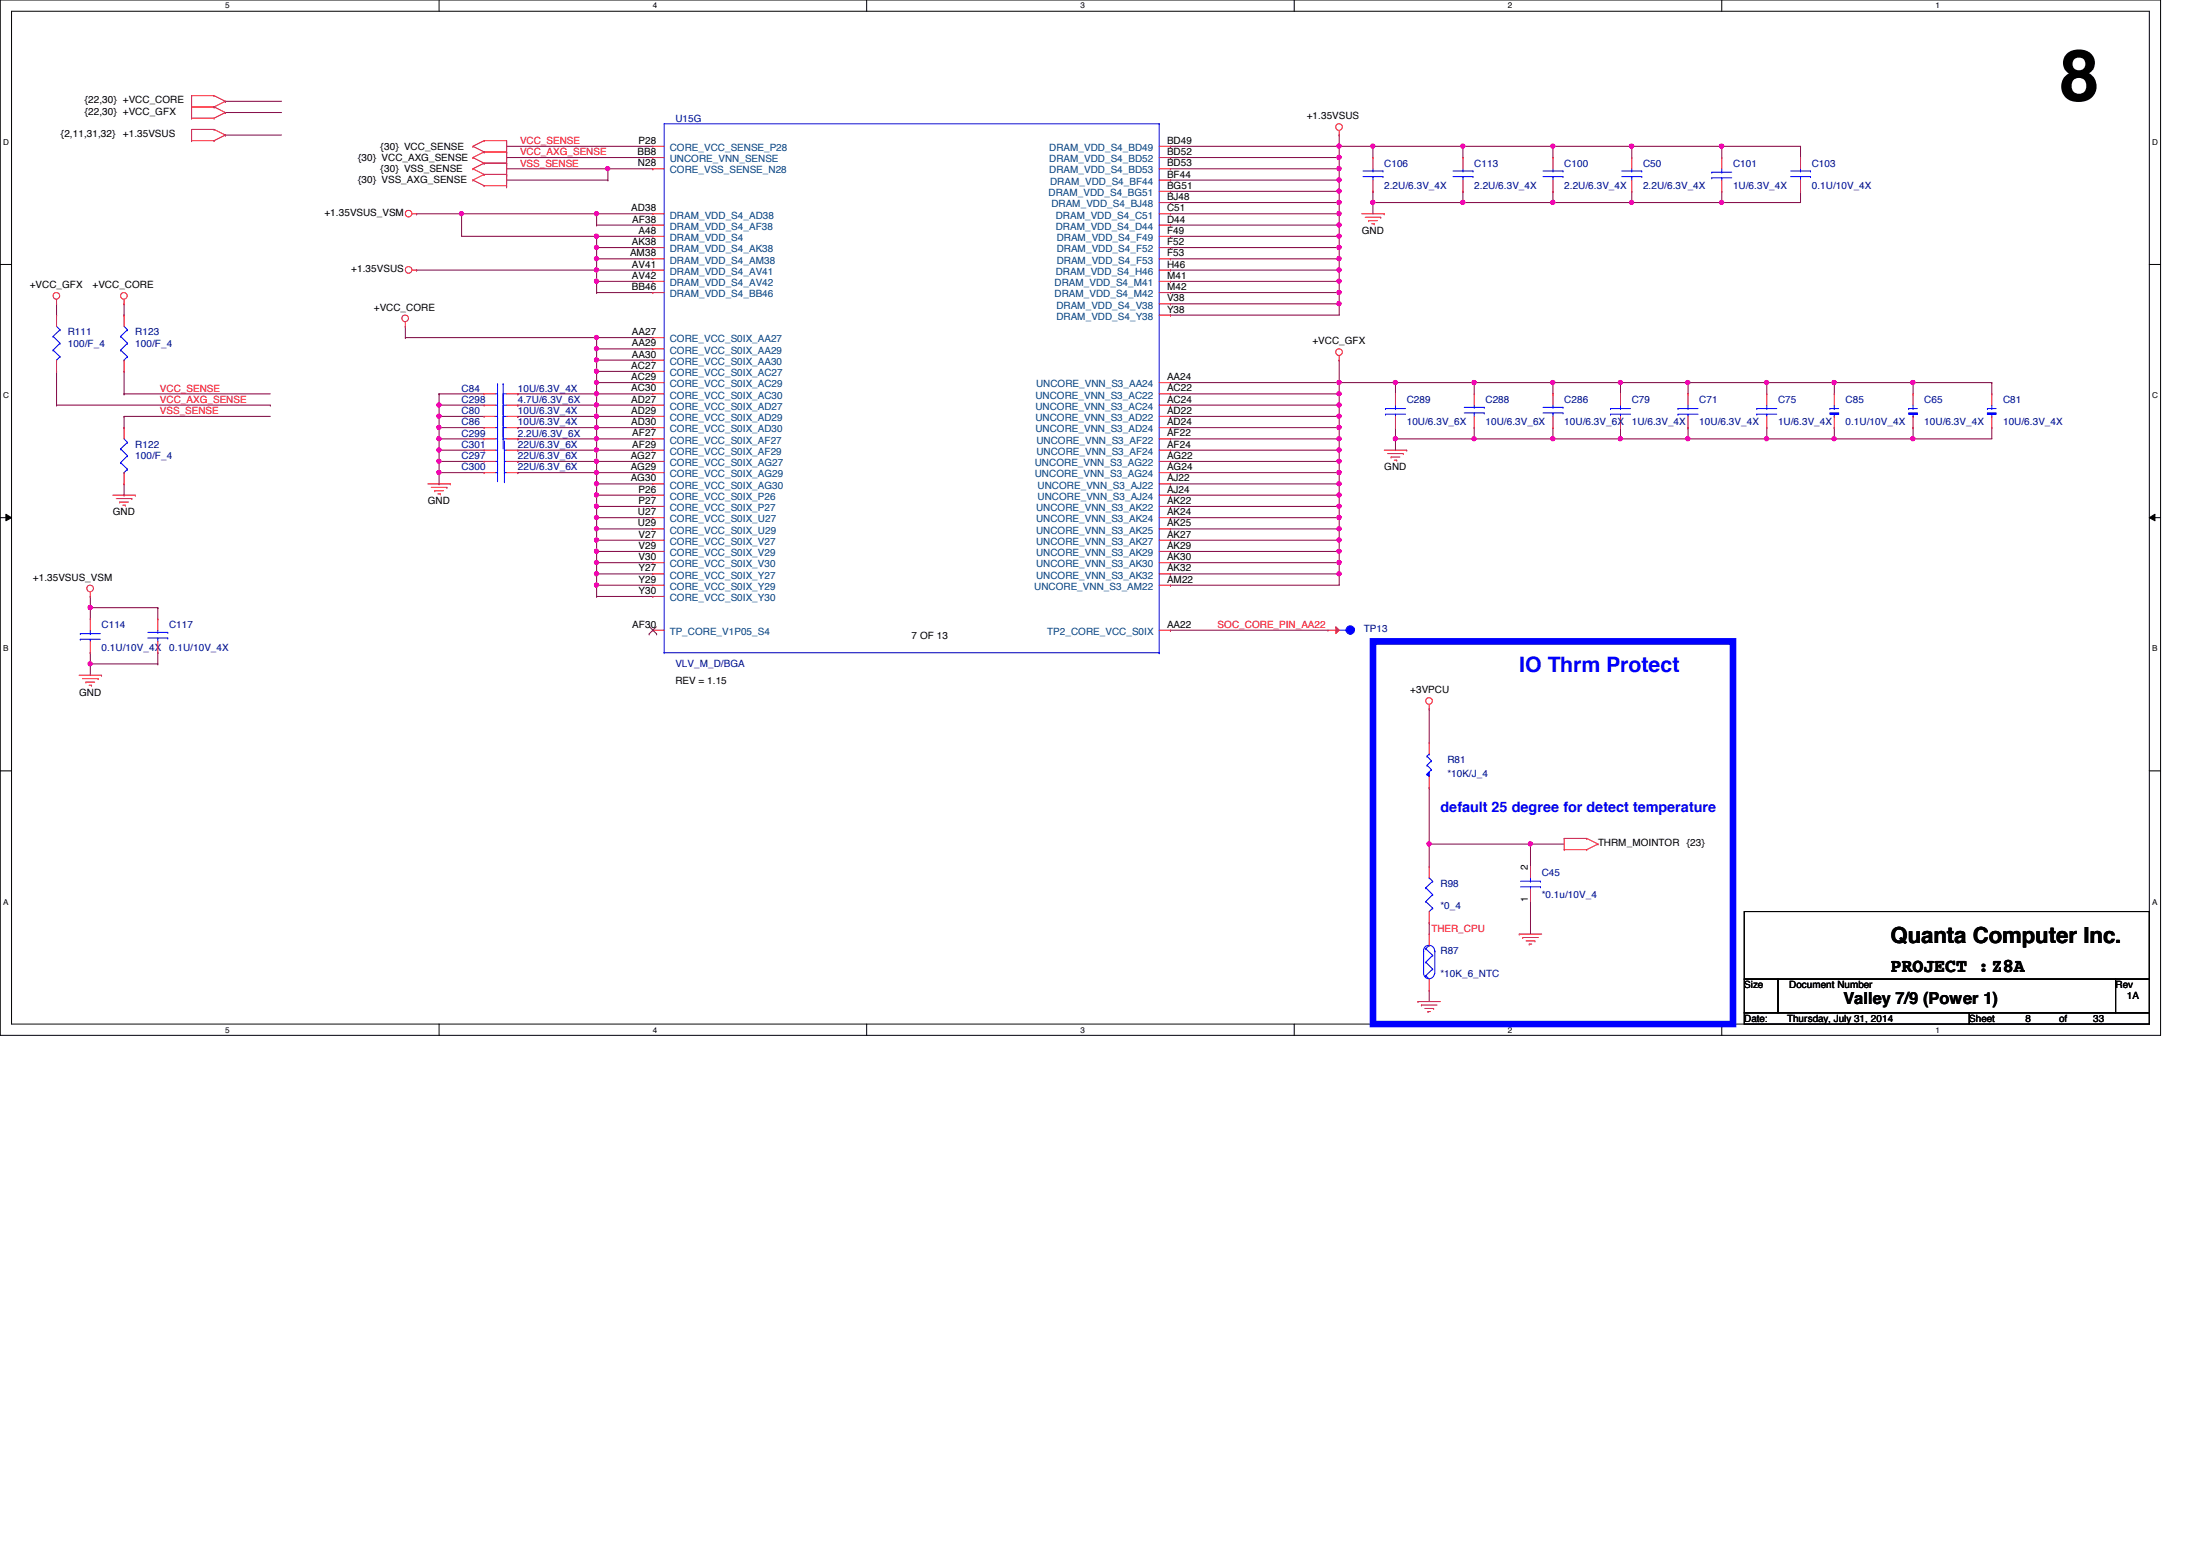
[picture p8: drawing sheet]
<svg xmlns="http://www.w3.org/2000/svg" width="297mm" height="210mm" viewBox="0 0 297 210" stroke-linecap="round" stroke-linejoin="round" font-family="sans-serif">
<defs><g id="words">
<text font-size="9.7" x="278.9" y="13.6">8</text>
<text font-size="3" x="256.1" y="127.7">Quanta Computer Inc.</text>
<text font-size="2.9" fill="#00f" x="205.8" y="91.1">IO Thrm Protect</text>
<text font-size="2.6" x="256.1" y="131.7">PROJECT :Z8A</text>
<text font-size="2.2" x="249.7" y="136">Valley 7/9 (Power 1)</text>
<text font-size="1.9" fill="#00f" x="195.1" y="110">default 25 degree for detect temperature</text>
<g font-size="1.4">
<text x="11.5" y="15.5">{22,30} +VCC_GFX</text>
<text x="11.5" y="14">{22,30} +VCC_CORE</text>
<text x="177" y="16.2">+1.35VSUS</text>
<text x="8.3" y="18.6">{2,11,31,32}</text>
<text x="16.6" y="18.6">+1.35VSUS</text>
<text x="48.5" y="21.8">{30} VCC_AXG_SENSE</text>
<text x="51.6" y="23.3">{30} VSS_SENSE</text>
<text x="51.6" y="20.3">{30} VCC_SENSE</text>
<text x="86.4" y="21">BB8</text>
<text x="86.4" y="22.5">N28</text>
<text x="86.5" y="19.5">P28</text>
<text x="158.1" y="19.5">BD49</text>
<text x="158.1" y="21">BD52</text>
<text x="158.1" y="22.5">BD53</text>
<text x="43.9" y="29.3">+1.35VSUS_VSM</text>
<text x="48.5" y="24.8">{30} VSS_AXG_SENSE</text>
<text x="85.5" y="28.6">AD38</text>
<text x="158.1" y="24">BF44</text>
<text x="158.1" y="25.6">BG51</text>
<text x="158.1" y="27.1">BJ48</text>
<text x="158.1" y="28.6">C51</text>
<text x="85.3" y="34.7">AM38</text>
<text x="85.6" y="33.2">AK38</text>
<text x="85.6" y="30.1">AF38</text>
<text x="86.5" y="31.7">A48</text>
<text x="158.1" y="30.1">D44</text>
<text x="158.1" y="31.7">F49</text>
<text x="158.1" y="33.2">F52</text>
<text x="158.1" y="34.7">F53</text>
<text x="184.4" y="31.7">GND</text>
<text x="4" y="39">+VCC_GFX</text>
<text x="12.5" y="39">+VCC_CORE</text>
<text x="47.6" y="36.9">+1.35VSUS</text>
<text x="85.6" y="36.2">AV41</text>
<text x="85.6" y="37.8">AV42</text>
<text x="85.6" y="39.3">BB46</text>
<text x="158.1" y="36.2">H46</text>
<text x="158.1" y="37.8">M41</text>
<text x="158.1" y="39.3">M42</text>
<text x="158.1" y="40.8">V38</text>
<text x="50.6" y="42.1">+VCC_CORE</text>
<text x="85.6" y="45.4">AA27</text>
<text x="85.6" y="46.9">AA29</text>
<text x="158.1" y="42.3">Y38</text>
<text x="177.8" y="46.7">+VCC_GFX</text>
<text x="85.5" y="50">AC27</text>
<text x="85.5" y="51.5">AC29</text>
<text x="85.5" y="53">AC30</text>
<text x="85.6" y="48.4">AA30</text>
<text x="158.1" y="51.5">AA24</text>
<text x="158.1" y="53">AC22</text>
<text x="85.5" y="54.5">AD27</text>
<text x="85.5" y="56">AD29</text>
<text x="85.5" y="57.6">AD30</text>
<text x="85.6" y="59.1">AF27</text>
<text x="158.1" y="56">AD22</text>
<text x="158.1" y="57.6">AD24</text>
<text x="158.1" y="59.1">AF22</text>
<text x="158.1" y="54.5">AC24</text>
<text x="85.4" y="62.1">AG27</text>
<text x="85.4" y="63.7">AG29</text>
<text x="85.4" y="65.2">AG30</text>
<text x="85.6" y="60.6">AF29</text>
<text x="158.1" y="60.6">AF24</text>
<text x="158.1" y="62.1">AG22</text>
<text x="158.1" y="63.7">AG24</text>
<text x="158.1" y="65.2">AJ22</text>
<text x="187.5" y="63.7">GND</text>
<text x="15.3" y="69.8">GND</text>
<text x="58" y="68.3">GND</text>
<text x="86.4" y="69.8">U27</text>
<text x="86.4" y="71.3">U29</text>
<text x="86.5" y="66.7">P26</text>
<text x="86.5" y="68.2">P27</text>
<text x="158.1" y="66.7">AJ24</text>
<text x="158.1" y="68.2">AK22</text>
<text x="158.1" y="69.8">AK24</text>
<text x="158.1" y="71.3">AK25</text>
<text x="86.5" y="72.8">V27</text>
<text x="86.5" y="74.3">V29</text>
<text x="86.5" y="75.9">V30</text>
<text x="86.5" y="77.4">Y27</text>
<text x="158.1" y="72.8">AK27</text>
<text x="158.1" y="74.3">AK29</text>
<text x="158.1" y="75.9">AK30</text>
<text x="158.1" y="77.4">AK32</text>
<text x="4.4" y="78.7">+1.35VSUS_VSM</text>
<text x="86.5" y="78.9">Y29</text>
<text x="86.5" y="80.4">Y30</text>
<text x="158.1" y="78.9">AM22</text>
<text x="85.6" y="85">AF30</text>
<text x="123.5" y="86.6">7 OF 13</text>
<text x="158.1" y="85">AA22</text>
<text x="10.7" y="94.2">GND</text>
<text x="91.5" y="92.7">REV = 1.15</text>
<text x="191" y="93.9">+3VPCU</text>
<text x="207" y="117.8" transform="rotate(-90 207 117.8)">2</text>
<text x="216.4" y="114.6">THRM_MOINTOR</text>
<text x="228.5" y="114.6">{23}</text>
<text x="207" y="122.2" transform="rotate(-90 207 122.2)">1</text>
<text x="236.3" y="133.8">Size</text>
<text x="242.4" y="133.8">Document Number</text>
<text x="286.6" y="133.8">Rev</text>
<text x="288.1" y="135.3">1A</text>
<text x="236.3" y="138.4">Date:</text>
<text x="242.1" y="138.4">Thursday, July 31, 2014</text>
<text x="266.7" y="138.4">Sheet</text>
<text x="274.4" y="138.4">8</text>
<text x="278.9" y="138.4">of</text>
<text x="283.5" y="138.4">33</text>
</g>
<g font-size="1.4" fill="#000080">
<text x="91.5" y="16.5">U15G</text>
<text x="187.5" y="22.6">C106</text>
<text x="199.7" y="22.6">C113</text>
<text x="211.9" y="22.6">C100</text>
<text x="222.5" y="22.6">C50</text>
<text x="234.7" y="22.6">C101</text>
<text x="245.4" y="22.6">C103</text>
<text x="187.5" y="25.6">2.2U/6.3V_4X</text>
<text x="199.7" y="25.6">2.2U/6.3V_4X</text>
<text x="211.9" y="25.6">2.2U/6.3V_4X</text>
<text x="222.5" y="25.6">2.2U/6.3V_4X</text>
<text x="234.7" y="25.6">1U/6.3V_4X</text>
<text x="245.4" y="25.6">0.1U/10V_4X</text>
<text x="9.2" y="45.4">R111</text>
<text x="9.2" y="46.9">100/F_4</text>
<text x="18.3" y="45.4">R123</text>
<text x="18.3" y="46.9">100/F_4</text>
<text x="62.5" y="53">C84</text>
<text x="70.1" y="53">10U/6.3V_4X</text>
<text x="62.5" y="54.6">C298</text>
<text x="62.5" y="59.1">C299</text>
<text x="62.5" y="56.1">C80</text>
<text x="62.5" y="57.6">C86</text>
<text x="70.1" y="54.6">4.7U/6.3V_6X</text>
<text x="70.1" y="59.1">2.2U/6.3V_6X</text>
<text x="70.1" y="56.1">10U/6.3V_4X</text>
<text x="70.1" y="57.6">10U/6.3V_4X</text>
<text x="190.5" y="54.6">C289</text>
<text x="190.5" y="57.6">10U/6.3V_6X</text>
<text x="201.2" y="54.6">C288</text>
<text x="201.2" y="57.6">10U/6.3V_6X</text>
<text x="211.9" y="54.6">C286</text>
<text x="211.9" y="57.6">10U/6.3V_6X</text>
<text x="221" y="54.6">C79</text>
<text x="221" y="57.6">1U/6.3V_4X</text>
<text x="230.2" y="54.6">C71</text>
<text x="230.2" y="57.6">10U/6.3V_4X</text>
<text x="240.8" y="54.6">C75</text>
<text x="240.8" y="57.6">1U/6.3V_4X</text>
<text x="250" y="54.6">C85</text>
<text x="250" y="57.6">0.1U/10V_4X</text>
<text x="260.6" y="54.6">C65</text>
<text x="260.6" y="57.6">10U/6.3V_4X</text>
<text x="271.3" y="54.6">C81</text>
<text x="271.3" y="57.6">10U/6.3V_4X</text>
<text x="18.3" y="60.7">R122</text>
<text x="18.3" y="62.2">100/F_4</text>
<text x="62.5" y="63.7">C300</text>
<text x="62.5" y="62.2">C297</text>
<text x="62.5" y="60.7">C301</text>
<text x="70.1" y="63.7">22U/6.3V_6X</text>
<text x="70.1" y="62.2">22U/6.3V_6X</text>
<text x="70.1" y="60.7">22U/6.3V_6X</text>
<text x="13.8" y="85">C114</text>
<text x="13.8" y="88.1">0.1U/10V_4X</text>
<text x="22.9" y="85">C117</text>
<text x="22.9" y="88.1">0.1U/10V_4X</text>
<text x="184.7" y="85.6">TP13</text>
<text x="91.5" y="90.4">VLV_M_D/BGA</text>
<text x="196" y="103.3">R81</text>
<text x="196" y="105.2">*10K/J_4</text>
<text x="208.8" y="118.6">C45</text>
<text x="195.1" y="120.1">R98</text>
<text x="195.1" y="123.1">*0_4</text>
<text x="208.8" y="121.6">*0.1u/10V_4</text>
<text x="195.1" y="129.2">R87</text>
<text x="195.1" y="132.3">*10K_6_NTC</text>
</g>
<g font-size="1.4" fill="#f00">
<text x="70.4" y="19.5">VCC_SENSE</text>
<text x="70.4" y="21">VCC_AXG_SENSE</text>
<text x="70.4" y="22.6">VSS_SENSE</text>
<text x="21.7" y="53">VCC_SENSE</text>
<text x="21.7" y="54.6">VCC_AXG_SENSE</text>
<text x="21.7" y="56.1">VSS_SENSE</text>
<text x="164.9" y="85">SOC_CORE_PIN_AA22</text>
<text x="193.9" y="126.2">THER_CPU</text>
</g>
<g font-size="1.4" fill="#004080">
<text x="90.7" y="23.5">CORE_VSS_SENSE_N28</text>
<text x="90.7" y="20.4">CORE_VCC_SENSE_P28</text>
<text x="90.7" y="22">UNCORE_VNN_SENSE</text>
<text x="142.1" y="20.4">DRAM_VDD_S4_BD49</text>
<text x="142.1" y="22">DRAM_VDD_S4_BD52</text>
<text x="142.1" y="23.5">DRAM_VDD_S4_BD53</text>
<text x="90.7" y="29.6">DRAM_VDD_S4_AD38</text>
<text x="142" y="26.5">DRAM_VDD_S4_BG51</text>
<text x="142.2" y="25">DRAM_VDD_S4_BF44</text>
<text x="142.4" y="28.1">DRAM_VDD_S4_BJ48</text>
<text x="143" y="29.6">DRAM_VDD_S4_C51</text>
<text x="90.7" y="32.6">DRAM_VDD_S4</text>
<text x="90.7" y="31.1">DRAM_VDD_S4_AF38</text>
<text x="90.7" y="34.2">DRAM_VDD_S4_AK38</text>
<text x="90.7" y="35.7">DRAM_VDD_S4_AM38</text>
<text x="143" y="31.1">DRAM_VDD_S4_D44</text>
<text x="143.1" y="32.6">DRAM_VDD_S4_F49</text>
<text x="143.1" y="34.2">DRAM_VDD_S4_F52</text>
<text x="143.1" y="35.7">DRAM_VDD_S4_F53</text>
<text x="90.7" y="37.2">DRAM_VDD_S4_AV41</text>
<text x="90.7" y="38.7">DRAM_VDD_S4_AV42</text>
<text x="90.7" y="40.3">DRAM_VDD_S4_BB46</text>
<text x="142.8" y="38.7">DRAM_VDD_S4_M41</text>
<text x="142.8" y="40.3">DRAM_VDD_S4_M42</text>
<text x="143" y="37.2">DRAM_VDD_S4_H46</text>
<text x="143.1" y="41.8">DRAM_VDD_S4_V38</text>
<text x="90.7" y="46.4">CORE_VCC_S0IX_AA27</text>
<text x="90.7" y="47.9">CORE_VCC_S0IX_AA29</text>
<text x="143.1" y="43.3">DRAM_VDD_S4_Y38</text>
<text x="90.7" y="49.4">CORE_VCC_S0IX_AA30</text>
<text x="90.7" y="50.9">CORE_VCC_S0IX_AC27</text>
<text x="90.7" y="52.5">CORE_VCC_S0IX_AC29</text>
<text x="90.7" y="54">CORE_VCC_S0IX_AC30</text>
<text x="140.2" y="54">UNCORE_VNN_S3_AC22</text>
<text x="140.3" y="52.5">UNCORE_VNN_S3_AA24</text>
<text x="90.7" y="55.5">CORE_VCC_S0IX_AD27</text>
<text x="90.7" y="57">CORE_VCC_S0IX_AD29</text>
<text x="90.7" y="58.5">CORE_VCC_S0IX_AD30</text>
<text x="140.2" y="57">UNCORE_VNN_S3_AD22</text>
<text x="140.2" y="58.5">UNCORE_VNN_S3_AD24</text>
<text x="140.2" y="55.5">UNCORE_VNN_S3_AC24</text>
<text x="90.7" y="60.1">CORE_VCC_S0IX_AF27</text>
<text x="90.7" y="61.6">CORE_VCC_S0IX_AF29</text>
<text x="90.7" y="63.1">CORE_VCC_S0IX_AG27</text>
<text x="90.7" y="64.6">CORE_VCC_S0IX_AG29</text>
<text x="140.2" y="63.1">UNCORE_VNN_S3_AG22</text>
<text x="140.2" y="64.6">UNCORE_VNN_S3_AG24</text>
<text x="140.4" y="60.1">UNCORE_VNN_S3_AF22</text>
<text x="140.4" y="61.6">UNCORE_VNN_S3_AF24</text>
<text x="90.7" y="66.2">CORE_VCC_S0IX_AG30</text>
<text x="90.7" y="67.7">CORE_VCC_S0IX_P26</text>
<text x="90.7" y="69.2">CORE_VCC_S0IX_P27</text>
<text x="90.7" y="70.7">CORE_VCC_S0IX_U27</text>
<text x="140.3" y="69.2">UNCORE_VNN_S3_AK22</text>
<text x="140.3" y="70.7">UNCORE_VNN_S3_AK24</text>
<text x="140.5" y="66.2">UNCORE_VNN_S3_AJ22</text>
<text x="140.5" y="67.7">UNCORE_VNN_S3_AJ24</text>
<text x="90.7" y="72.3">CORE_VCC_S0IX_U29</text>
<text x="90.7" y="73.8">CORE_VCC_S0IX_V27</text>
<text x="90.7" y="75.3">CORE_VCC_S0IX_V29</text>
<text x="90.7" y="76.8">CORE_VCC_S0IX_V30</text>
<text x="140.3" y="72.3">UNCORE_VNN_S3_AK25</text>
<text x="140.3" y="73.8">UNCORE_VNN_S3_AK27</text>
<text x="140.3" y="75.3">UNCORE_VNN_S3_AK29</text>
<text x="140.3" y="76.8">UNCORE_VNN_S3_AK30</text>
<text x="90.7" y="78.4">CORE_VCC_S0IX_Y27</text>
<text x="90.7" y="79.9">CORE_VCC_S0IX_Y29</text>
<text x="90.7" y="81.4">CORE_VCC_S0IX_Y30</text>
<text x="140.1" y="79.9">UNCORE_VNN_S3_AM22</text>
<text x="140.3" y="78.4">UNCORE_VNN_S3_AK32</text>
<text x="90.7" y="86">TP_CORE_V1P05_S4</text>
<text x="141.9" y="86">TP2_CORE_VCC_S0IX</text>
</g>
<g font-size="1.1">
<text x="30.5" y="1.1">5</text>
<text x="88.4" y="1.1">4</text>
<text x="146.3" y="1.1">3</text>
<text x="204.3" y="1.1">2</text>
<text x="262.2" y="1.1">1</text>
<text x=".4" y="19.6">D</text>
<text x="291.5" y="19.6">D</text>
<text x=".4" y="53.9">C</text>
<text x="291.5" y="53.9">C</text>
<text x=".4" y="88.2">B</text>
<text x="291.5" y="88.2">B</text>
<text x=".4" y="122.5">A</text>
<text x="291.5" y="122.5">A</text>
<text x="30.5" y="139.8">5</text>
<text x="88.4" y="139.8">4</text>
<text x="146.3" y="139.8">3</text>
<text x="204.3" y="139.8">2</text>
<text x="262.2" y="139.8">1</text>
</g>
</g></defs>
<path d="M0 0h292.6v140.2h-292.6zM1.6 1.5h289.5v137.2h-289.5z" fill="none" stroke="#000" stroke-width=".14"/>
<g fill="#fff">
<path d="M30.5 .2h.6v1.2h-.6z"/>
<path d="M30.5 138.9h.6v1.1h-.6z"/>
</g>
<path d="M59.5 0v1.5M59.5 138.7v1.5" fill="none" stroke="#000" stroke-width=".14"/>
<g fill="#fff">
<path d="M88.4 .2h.6v1.2h-.6z"/>
<path d="M88.4 138.9h.6v1.1h-.6z"/>
</g>
<path d="M117.4 0v1.5M117.4 138.7v1.5" fill="none" stroke="#000" stroke-width=".14"/>
<g fill="#fff">
<path d="M146.3 .2h.6v1.2h-.6z"/>
<path d="M146.3 138.9h.6v1.1h-.6z"/>
</g>
<path d="M175.3 0v1.5M175.3 138.7v1.5" fill="none" stroke="#000" stroke-width=".14"/>
<g fill="#fff">
<path d="M204.3 .2h.5v1.2h-.5z"/>
<path d="M204.3 138.9h.5v1.1h-.5z"/>
</g>
<path d="M233.2 0v1.5M233.2 138.7v1.5" fill="none" stroke="#000" stroke-width=".14"/>
<g fill="#fff">
<path d="M262.2 .2h.6v1.2h-.6z"/>
<path d="M262.2 138.9h.6v1.1h-.6z"/>
<path d="M.4 18.7h.8v1.2h-.8z"/>
<path d="M291.5 18.7h.8v1.2h-.8z"/>
<path d="M.4 53h.8v1.1h-.8z"/>
<path d="M291.5 53h.8v1.1h-.8z"/>
</g>
<path d="M0 35.8h1.6M291.1 35.8h1.5" fill="none" stroke="#000" stroke-width=".14"/>
<g fill="#fff">
<path d="M.4 87.2h.7v1.2h-.7z"/>
<path d="M291.5 87.2h.7v1.2h-.7z"/>
</g>
<path d="M0 70.1h1.6M.8 69.6l.8 .5-.8 .4zM291.1 70.1l.8-.5v.9zM291.1 70.1h1.5" fill="none" stroke="#000" stroke-width=".14"/>
<path d="M.8 69.6l.8 .5-.8 .4zM291.1 70.1l.8-.5v.9z" fill="#000"/>
<g fill="#fff">
<path d="M.4 121.5h.7v1.2h-.7z"/>
<path d="M291.5 121.5h.7v1.2h-.7z"/>
</g>
<path d="M0 104.4h1.6M291.1 104.4h1.5" fill="none" stroke="#000" stroke-width=".14"/>
<path d="M186 86.9h48.7v51.8h-48.7z" fill="none" stroke="#00f" stroke-width=".89"/>
<path d="M158.5 51.8h.1M158.5 53.3h.1M158.5 51.8h22.9M158.5 53.3h22.9M181.4 48.8h.1M181.4 51.8h.1M181.4 53.3h.1M181.4 48.8v6.1M158.5 85.3h.1M158.5 85.3h21.4" fill="none" stroke="#800040" stroke-width=".14"/>
<circle cx="181.4" cy="54.8" r=".29" fill="#f0f"/>
<circle cx="181.4" cy="54.8" r=".29" fill="none" stroke="#f0f" stroke-width=".14"/>
<circle cx="181.4" cy="53.3" r=".29" fill="#f0f"/>
<circle cx="181.4" cy="53.3" r=".29" fill="none" stroke="#f0f" stroke-width=".14"/>
<path d="M158.5 54.9h.1M158.5 56.4h.1M158.5 54.9h22.9M181.4 54.9h.1M181.4 54.9v1.5h-22.9" fill="none" stroke="#800040" stroke-width=".14"/>
<circle cx="181.4" cy="56.4" r=".29" fill="#f0f"/>
<circle cx="181.4" cy="56.4" r=".29" fill="none" stroke="#f0f" stroke-width=".14"/>
<path d="M158.5 57.9h.1M181.4 56.4h.1M181.4 56.4v1.5h-22.9" fill="none" stroke="#800040" stroke-width=".14"/>
<circle cx="181.4" cy="57.9" r=".29" fill="#f0f"/>
<circle cx="181.4" cy="57.9" r=".29" fill="none" stroke="#f0f" stroke-width=".14"/>
<path d="M158.5 59.4h.1M181.4 57.9h.1M181.4 57.9v1.5h-22.9" fill="none" stroke="#800040" stroke-width=".14"/>
<circle cx="181.4" cy="59.4" r=".29" fill="#f0f"/>
<circle cx="181.4" cy="59.4" r=".29" fill="none" stroke="#f0f" stroke-width=".14"/>
<path d="M181.4 59.4h.1M181.4 59.4v1.6h-22.9M158.5 61h.1" fill="none" stroke="#800040" stroke-width=".14"/>
<circle cx="181.4" cy="60.9" r=".29" fill="#f0f"/>
<circle cx="181.4" cy="60.9" r=".29" fill="none" stroke="#f0f" stroke-width=".14"/>
<path d="M158.5 62.5h.1M181.4 61h.1M181.4 61v1.5h-22.9" fill="none" stroke="#800040" stroke-width=".14"/>
<circle cx="181.4" cy="62.5" r=".29" fill="#f0f"/>
<circle cx="181.4" cy="62.5" r=".29" fill="none" stroke="#f0f" stroke-width=".14"/>
<path d="M158.5 64h.1M181.4 62.5h.1M181.4 62.5v1.5h-22.9" fill="none" stroke="#800040" stroke-width=".14"/>
<circle cx="181.4" cy="64" r=".29" fill="#f0f"/>
<circle cx="181.4" cy="64" r=".29" fill="none" stroke="#f0f" stroke-width=".14"/>
<path d="M158.5 65.5h.1M181.4 64h.1M181.4 64v1.5h-22.9" fill="none" stroke="#800040" stroke-width=".14"/>
<circle cx="181.4" cy="65.5" r=".29" fill="#f0f"/>
<circle cx="181.4" cy="65.5" r=".29" fill="none" stroke="#f0f" stroke-width=".14"/>
<path d="M158.5 67.1h.1M181.4 65.5h.1M181.4 65.5v1.6h-22.9" fill="none" stroke="#800040" stroke-width=".14"/>
<circle cx="181.4" cy="67" r=".29" fill="#f0f"/>
<circle cx="181.4" cy="67" r=".29" fill="none" stroke="#f0f" stroke-width=".14"/>
<path d="M158.5 68.6h.1M181.4 67.1h.1M181.4 67.1v1.5h-22.9" fill="none" stroke="#800040" stroke-width=".14"/>
<circle cx="181.4" cy="68.6" r=".29" fill="#f0f"/>
<circle cx="181.4" cy="68.6" r=".29" fill="none" stroke="#f0f" stroke-width=".14"/>
<path d="M158.5 70.1h.1M158.5 70.1h22.9M181.4 68.6h.1M181.4 70.1h.1M181.4 68.6v3" fill="none" stroke="#800040" stroke-width=".14"/>
<circle cx="181.4" cy="71.6" r=".29" fill="#f0f"/>
<circle cx="181.4" cy="71.6" r=".29" fill="none" stroke="#f0f" stroke-width=".14"/>
<circle cx="181.4" cy="70.1" r=".29" fill="#f0f"/>
<circle cx="181.4" cy="70.1" r=".29" fill="none" stroke="#f0f" stroke-width=".14"/>
<path d="M158.5 71.6h.1M158.5 73.2h.1M158.5 71.6h22.9M181.4 71.6h.1M181.4 71.6v1.6h-22.9" fill="none" stroke="#800040" stroke-width=".14"/>
<circle cx="181.4" cy="73.1" r=".29" fill="#f0f"/>
<circle cx="181.4" cy="73.1" r=".29" fill="none" stroke="#f0f" stroke-width=".14"/>
<path d="M158.5 74.7h.1M181.4 73.2h.1M181.4 73.2v1.5h-22.9" fill="none" stroke="#800040" stroke-width=".14"/>
<circle cx="181.4" cy="74.6" r=".29" fill="#f0f"/>
<circle cx="181.4" cy="74.6" r=".29" fill="none" stroke="#f0f" stroke-width=".14"/>
<path d="M158.5 76.2h.1M181.4 74.7h.1M181.4 74.7v1.5h-22.9" fill="none" stroke="#800040" stroke-width=".14"/>
<circle cx="181.4" cy="76.2" r=".29" fill="#f0f"/>
<circle cx="181.4" cy="76.2" r=".29" fill="none" stroke="#f0f" stroke-width=".14"/>
<path d="M158.5 77.7h.1M181.4 76.2h.1M181.4 76.2v1.5h-22.9" fill="none" stroke="#800040" stroke-width=".14"/>
<circle cx="181.4" cy="77.7" r=".29" fill="#f0f"/>
<circle cx="181.4" cy="77.7" r=".29" fill="none" stroke="#f0f" stroke-width=".14"/>
<path d="M158.5 19.8h.1M158.5 19.8h22.9M181.4 18.3h.1M181.4 19.8h.1M181.4 18.3v3h-22.9M158.5 21.3h.1M158.5 79.2h.1M181.4 77.7h.1M181.4 77.7v1.5h-22.9" fill="none" stroke="#800040" stroke-width=".14"/>
<circle cx="181.4" cy="21.3" r=".29" fill="#f0f"/>
<circle cx="181.4" cy="21.3" r=".29" fill="none" stroke="#f0f" stroke-width=".14"/>
<path d="M158.5 22.9h.1M181.4 21.3h.1M181.4 21.3v1.6h-22.9" fill="none" stroke="#800040" stroke-width=".14"/>
<circle cx="181.4" cy="22.8" r=".29" fill="#f0f"/>
<circle cx="181.4" cy="22.8" r=".29" fill="none" stroke="#f0f" stroke-width=".14"/>
<path d="M158.5 24.4h.1M181.4 22.9h.1M181.4 22.9v1.5h-22.9" fill="none" stroke="#800040" stroke-width=".14"/>
<circle cx="181.4" cy="24.4" r=".29" fill="#f0f"/>
<circle cx="181.4" cy="24.4" r=".29" fill="none" stroke="#f0f" stroke-width=".14"/>
<path d="M158.5 25.9h.1M181.4 24.4h.1M181.4 24.4v1.5h-22.9" fill="none" stroke="#800040" stroke-width=".14"/>
<circle cx="181.4" cy="25.9" r=".29" fill="#f0f"/>
<circle cx="181.4" cy="25.9" r=".29" fill="none" stroke="#f0f" stroke-width=".14"/>
<path d="M158.5 27.4h.1M181.4 25.9h.1M181.4 25.9v1.5h-22.9" fill="none" stroke="#800040" stroke-width=".14"/>
<circle cx="181.4" cy="27.4" r=".29" fill="#f0f"/>
<circle cx="181.4" cy="27.4" r=".29" fill="none" stroke="#f0f" stroke-width=".14"/>
<path d="M181.4 27.4h.1M181.4 27.4v1.6" fill="none" stroke="#800040" stroke-width=".14"/>
<circle cx="181.4" cy="28.9" r=".29" fill="#f0f"/>
<circle cx="181.4" cy="28.9" r=".29" fill="none" stroke="#f0f" stroke-width=".14"/>
<path d="M158.5 29h.1M158.5 30.5h.1M158.5 29h22.9M181.4 29h.1M181.4 29v1.5h-22.9" fill="none" stroke="#800040" stroke-width=".14"/>
<circle cx="181.4" cy="30.5" r=".29" fill="#f0f"/>
<circle cx="181.4" cy="30.5" r=".29" fill="none" stroke="#f0f" stroke-width=".14"/>
<path d="M158.5 32h.1M181.4 30.5h.1M181.4 30.5v1.5h-22.9" fill="none" stroke="#800040" stroke-width=".14"/>
<circle cx="181.4" cy="32" r=".29" fill="#f0f"/>
<circle cx="181.4" cy="32" r=".29" fill="none" stroke="#f0f" stroke-width=".14"/>
<path d="M158.5 33.5h.1M181.4 32h.1M181.4 32v1.5h-22.9" fill="none" stroke="#800040" stroke-width=".14"/>
<circle cx="181.4" cy="33.5" r=".29" fill="#f0f"/>
<circle cx="181.4" cy="33.5" r=".29" fill="none" stroke="#f0f" stroke-width=".14"/>
<path d="M158.5 35.1h.1M158.5 35.1h22.9M181.4 33.5h.1M181.4 35.1h.1M181.4 33.5v3.1" fill="none" stroke="#800040" stroke-width=".14"/>
<circle cx="181.4" cy="36.5" r=".29" fill="#f0f"/>
<circle cx="181.4" cy="36.5" r=".29" fill="none" stroke="#f0f" stroke-width=".14"/>
<circle cx="181.4" cy="35" r=".29" fill="#f0f"/>
<circle cx="181.4" cy="35" r=".29" fill="none" stroke="#f0f" stroke-width=".14"/>
<path d="M158.5 36.6h.1M158.5 38.1h.1M158.5 36.6h22.9M181.4 36.6h.1M181.4 36.6v1.5h-22.9" fill="none" stroke="#800040" stroke-width=".14"/>
<circle cx="181.4" cy="38.1" r=".29" fill="#f0f"/>
<circle cx="181.4" cy="38.1" r=".29" fill="none" stroke="#f0f" stroke-width=".14"/>
<path d="M158.5 39.6h.1M181.4 38.1h.1M181.4 38.1v1.5h-22.9" fill="none" stroke="#800040" stroke-width=".14"/>
<circle cx="181.4" cy="39.6" r=".29" fill="#f0f"/>
<circle cx="181.4" cy="39.6" r=".29" fill="none" stroke="#f0f" stroke-width=".14"/>
<path d="M181.4 39.6h.1M181.4 39.6v1.5h-22.9M158.5 41.1h.1" fill="none" stroke="#800040" stroke-width=".14"/>
<circle cx="181.4" cy="41.1" r=".29" fill="#f0f"/>
<circle cx="181.4" cy="41.1" r=".29" fill="none" stroke="#f0f" stroke-width=".14"/>
<path d="M181.4 19.8h.1M181.4 19.8h4.6M158.5 42.7h.1M181.4 41.1h.1M181.4 41.1v1.6h-22.9" fill="none" stroke="#800040" stroke-width=".14"/>
<circle cx="185.9" cy="19.8" r=".29" fill="#f0f"/>
<circle cx="185.9" cy="19.8" r=".29" fill="none" stroke="#f0f" stroke-width=".14"/>
<circle cx="181.4" cy="19.8" r=".29" fill="#f0f"/>
<circle cx="181.4" cy="19.8" r=".29" fill="none" stroke="#f0f" stroke-width=".14"/>
<path d="M186 27.4h.1M186 27.4h12.2M186 27.4v1.6" fill="none" stroke="#800040" stroke-width=".14"/>
<circle cx="185.9" cy="27.4" r=".29" fill="#f0f"/>
<circle cx="185.9" cy="27.4" r=".29" fill="none" stroke="#f0f" stroke-width=".14"/>
<path d="M198.2 19.8h.1M198.2 19.8v1.5M198.2 19.8h12.2M186 25.9h.1M186 25.9v1.5" fill="none" stroke="#800040" stroke-width=".14"/>
<circle cx="198.1" cy="19.8" r=".29" fill="#f0f"/>
<circle cx="198.1" cy="19.8" r=".29" fill="none" stroke="#f0f" stroke-width=".14"/>
<path d="M210.4 19.8h.1M210.4 19.8v1.5M210.4 27.4h.1M210.4 27.4h10.6" fill="none" stroke="#800040" stroke-width=".14"/>
<circle cx="221" cy="27.4" r=".29" fill="#f0f"/>
<circle cx="221" cy="27.4" r=".29" fill="none" stroke="#f0f" stroke-width=".14"/>
<circle cx="210.3" cy="27.4" r=".29" fill="#f0f"/>
<circle cx="210.3" cy="27.4" r=".29" fill="none" stroke="#f0f" stroke-width=".14"/>
<path d="M198.2 25.9h.1M198.2 27.4h.1M198.2 25.9v1.5M210.4 25.9h.1M210.4 25.9v1.5h-12.2" fill="none" stroke="#800040" stroke-width=".14"/>
<circle cx="198.1" cy="27.4" r=".29" fill="#f0f"/>
<circle cx="198.1" cy="27.4" r=".29" fill="none" stroke="#f0f" stroke-width=".14"/>
<path d="M189 59.4h.1M189 59.4h10.7" fill="none" stroke="#800040" stroke-width=".14"/>
<circle cx="189" cy="59.4" r=".29" fill="#f0f"/>
<circle cx="189" cy="59.4" r=".29" fill="none" stroke="#f0f" stroke-width=".14"/>
<path d="M189 59.4h.1M189 57.9h.1M189 51.8h.1M189 51.8v1.5M189 57.9v3.1M189 51.8h10.7M219.5 51.8h.1M219.5 51.8h9.1M219.5 51.8v1.5M228.6 51.8h.1" fill="none" stroke="#800040" stroke-width=".14"/>
<circle cx="219.5" cy="51.8" r=".29" fill="#f0f"/>
<circle cx="219.5" cy="51.8" r=".29" fill="none" stroke="#f0f" stroke-width=".14"/>
<circle cx="228.6" cy="51.8" r=".29" fill="#f0f"/>
<circle cx="228.6" cy="51.8" r=".29" fill="none" stroke="#f0f" stroke-width=".14"/>
<path d="M219.5 57.9h.1M219.5 57.9v1.5h9.1M228.6 59.4h.1" fill="none" stroke="#800040" stroke-width=".14"/>
<circle cx="219.5" cy="59.4" r=".29" fill="#f0f"/>
<circle cx="219.5" cy="59.4" r=".29" fill="none" stroke="#f0f" stroke-width=".14"/>
<circle cx="228.6" cy="59.4" r=".29" fill="#f0f"/>
<circle cx="228.6" cy="59.4" r=".29" fill="none" stroke="#f0f" stroke-width=".14"/>
<path d="M199.7 51.8h.1M199.7 51.8v1.5M199.7 51.8h10.7M210.4 51.8h.1" fill="none" stroke="#800040" stroke-width=".14"/>
<circle cx="199.7" cy="51.8" r=".29" fill="#f0f"/>
<circle cx="199.7" cy="51.8" r=".29" fill="none" stroke="#f0f" stroke-width=".14"/>
<circle cx="210.3" cy="51.8" r=".29" fill="#f0f"/>
<circle cx="210.3" cy="51.8" r=".29" fill="none" stroke="#f0f" stroke-width=".14"/>
<path d="M199.7 57.9h.1M199.7 57.9v1.5h10.7M210.4 59.4h.1" fill="none" stroke="#800040" stroke-width=".14"/>
<circle cx="199.7" cy="59.4" r=".29" fill="#f0f"/>
<circle cx="199.7" cy="59.4" r=".29" fill="none" stroke="#f0f" stroke-width=".14"/>
<circle cx="210.3" cy="59.4" r=".29" fill="#f0f"/>
<circle cx="210.3" cy="59.4" r=".29" fill="none" stroke="#f0f" stroke-width=".14"/>
<path d="M228.6 51.8h.1M228.6 51.8v1.5M228.6 51.8h10.7" fill="none" stroke="#800040" stroke-width=".14"/>
<circle cx="239.3" cy="51.8" r=".29" fill="#f0f"/>
<circle cx="239.3" cy="51.8" r=".29" fill="none" stroke="#f0f" stroke-width=".14"/>
<path d="M228.6 57.9h.1M228.6 59.4h.1M228.6 57.9v1.5M228.6 59.4h10.7" fill="none" stroke="#800040" stroke-width=".14"/>
<circle cx="239.3" cy="59.4" r=".29" fill="#f0f"/>
<circle cx="239.3" cy="59.4" r=".29" fill="none" stroke="#f0f" stroke-width=".14"/>
<path d="M186 19.8h.1M186 19.8v1.5M186 19.8h12.2M181.4 51.8h.1M181.4 51.8h7.6M239.3 51.8h.1M239.3 57.9h.1M239.3 51.8v1.5M239.3 57.9v1.5" fill="none" stroke="#800040" stroke-width=".14"/>
<circle cx="189" cy="51.8" r=".29" fill="#f0f"/>
<circle cx="189" cy="51.8" r=".29" fill="none" stroke="#f0f" stroke-width=".14"/>
<circle cx="181.4" cy="51.8" r=".29" fill="#f0f"/>
<circle cx="181.4" cy="51.8" r=".29" fill="none" stroke="#f0f" stroke-width=".14"/>
<path d="M80.8 32h.1M80.8 30.5h.1M80.8 29h.1M80.8 33.5h.1M80.8 32v3.1M80.8 30.5h7.6M80.8 29h7.6M80.8 33.5h7.6" fill="none" stroke="#800040" stroke-width=".14"/>
<circle cx="80.8" cy="33.5" r=".29" fill="#f0f"/>
<circle cx="80.8" cy="33.5" r=".29" fill="none" stroke="#f0f" stroke-width=".14"/>
<g fill="none" stroke="#800040" stroke-width=".14">
<path d="M80.8 32h.1M80.8 35.1h.1M80.8 39.6h.1M80.8 38.1h.1M80.8 36.6h.1M80.8 32h7.6M80.8 35.1h7.6M80.8 39.6h7.6M80.8 38.1h7.6M80.8 36.6h7.6M80.8 38.1v1.5M80.8 45.7h.1"/>
<path d="M80.8 47.2h.1M80.8 48.8h.1M80.8 50.3h.1M80.8 45.7v3.1M80.8 47.2h7.6M80.8 45.7h7.6M80.8 48.8h7.6M80.8 50.3h7.6"/>
</g>
<circle cx="80.8" cy="47.2" r=".29" fill="#f0f"/>
<circle cx="80.8" cy="47.2" r=".29" fill="none" stroke="#f0f" stroke-width=".14"/>
<path d="M80.8 48.8h.1M80.8 48.8v1.5" fill="none" stroke="#800040" stroke-width=".14"/>
<circle cx="80.8" cy="50.3" r=".29" fill="#f0f"/>
<circle cx="80.8" cy="50.3" r=".29" fill="none" stroke="#f0f" stroke-width=".14"/>
<circle cx="80.8" cy="48.7" r=".29" fill="#f0f"/>
<circle cx="80.8" cy="48.7" r=".29" fill="none" stroke="#f0f" stroke-width=".14"/>
<path d="M80.8 50.3h.1M80.8 51.8h.1M80.8 53.3h.1M80.8 54.9h.1M80.8 50.3v3M80.8 51.8h7.6M80.8 53.3h7.6M80.8 54.9h7.6" fill="none" stroke="#800040" stroke-width=".14"/>
<circle cx="80.8" cy="51.8" r=".29" fill="#f0f"/>
<circle cx="80.8" cy="51.8" r=".29" fill="none" stroke="#f0f" stroke-width=".14"/>
<g fill="none" stroke="#800040" stroke-width=".14">
<path d="M80.8 53.3h.1M80.8 54.9h.1M80.8 56.4h.1M80.8 57.9h.1M80.8 59.4h.1M80.8 53.3v13.8M80.8 56.4h7.6M80.8 57.9h7.6M80.8 59.4h7.6M80.8 61h.1M80.8 62.5h.1M80.8 64h.1"/>
<path d="M80.8 65.5h.1M80.8 67.1h.1M80.8 68.6h.1M80.8 61h7.6M80.8 62.5h7.6M80.8 64h7.6M80.8 65.5h7.6M80.8 67.1h7.6M80.8 68.6h7.6"/>
</g>
<circle cx="80.8" cy="65.5" r=".29" fill="#f0f"/>
<circle cx="80.8" cy="65.5" r=".29" fill="none" stroke="#f0f" stroke-width=".14"/>
<path d="M80.8 67.1h.1M80.8 67.1v1.5" fill="none" stroke="#800040" stroke-width=".14"/>
<circle cx="80.8" cy="67" r=".29" fill="#f0f"/>
<circle cx="80.8" cy="67" r=".29" fill="none" stroke="#f0f" stroke-width=".14"/>
<path d="M80.8 68.6h.1M80.8 68.6v1.5" fill="none" stroke="#800040" stroke-width=".14"/>
<circle cx="80.8" cy="68.6" r=".29" fill="#f0f"/>
<circle cx="80.8" cy="68.6" r=".29" fill="none" stroke="#f0f" stroke-width=".14"/>
<path d="M80.8 70.1h.1M80.8 71.6h.1M80.8 73.2h.1M80.8 70.1h7.6M80.8 71.6h7.6M80.8 73.2h7.6M80.8 70.1v1.5" fill="none" stroke="#800040" stroke-width=".14"/>
<circle cx="80.8" cy="71.6" r=".29" fill="#f0f"/>
<circle cx="80.8" cy="71.6" r=".29" fill="none" stroke="#f0f" stroke-width=".14"/>
<circle cx="80.8" cy="70.1" r=".29" fill="#f0f"/>
<circle cx="80.8" cy="70.1" r=".29" fill="none" stroke="#f0f" stroke-width=".14"/>
<path d="M80.8 71.6h.1M80.8 73.2h.1M80.8 71.6v3.1" fill="none" stroke="#800040" stroke-width=".14"/>
<circle cx="80.8" cy="73.1" r=".29" fill="#f0f"/>
<circle cx="80.8" cy="73.1" r=".29" fill="none" stroke="#f0f" stroke-width=".14"/>
<path d="M80.8 74.7h.1M80.8 76.2h.1M80.8 74.7h7.6M80.8 76.2h7.6" fill="none" stroke="#800040" stroke-width=".14"/>
<circle cx="80.8" cy="76.2" r=".29" fill="#f0f"/>
<circle cx="80.8" cy="76.2" r=".29" fill="none" stroke="#f0f" stroke-width=".14"/>
<path d="M80.8 77.7h.1M80.8 77.7h7.6" fill="none" stroke="#800040" stroke-width=".14"/>
<circle cx="80.8" cy="77.7" r=".29" fill="#f0f"/>
<circle cx="80.8" cy="77.7" r=".29" fill="none" stroke="#f0f" stroke-width=".14"/>
<path d="M80.8 74.7h.1M80.8 74.7v1.5" fill="none" stroke="#800040" stroke-width=".14"/>
<circle cx="80.8" cy="74.6" r=".29" fill="#f0f"/>
<circle cx="80.8" cy="74.6" r=".29" fill="none" stroke="#f0f" stroke-width=".14"/>
<path d="M80.8 76.2h.1M80.8 77.7h.1M80.8 79.2h.1M80.8 76.2v4.6M80.8 79.2h7.6M80.8 80.8h.1M80.8 80.8h7.6" fill="none" stroke="#800040" stroke-width=".14"/>
<circle cx="80.8" cy="79.2" r=".29" fill="#f0f"/>
<circle cx="80.8" cy="79.2" r=".29" fill="none" stroke="#f0f" stroke-width=".14"/>
<g fill="none" stroke="#800040" stroke-width=".14">
<path d="M7.7 42.7h.1M7.7 54.9h.1M7.7 54.9h28.9M7.7 41.1v1.6M7.7 50.3v4.6M16.8 53.3h.1M16.8 56.4h.1M16.8 42.7h.1M16.8 57.9h.1M16.8 53.3h19.8M16.8 56.4h19.8M16.8 41.1v1.6"/>
<path d="M16.8 50.3v3M16.8 56.4v1.5M36.6 54.9h.1M16.8 67.1h.1M16.8 65.5v1.6M193.6 96h.1M193.6 96v4.6M193.6 114.3h.1M193.6 106.7h.1M193.6 106.7v10.6M193.6 114.3h18.3M207.3 114.3h.1"/>
<path d="M207.3 114.3v3M193.6 134.1h.1M193.6 134.1v1.5M207.3 121.9h.1M207.3 121.9v4.6"/>
</g>
<circle cx="207.3" cy="114.3" r=".29" fill="#f0f"/>
<circle cx="207.3" cy="114.3" r=".29" fill="none" stroke="#f0f" stroke-width=".14"/>
<circle cx="193.6" cy="114.3" r=".29" fill="#f0f"/>
<circle cx="193.6" cy="114.3" r=".29" fill="none" stroke="#f0f" stroke-width=".14"/>
<path d="M30.5 15.2h.1M30.5 13.7h.1M30.5 18.3h.1M30.5 15.2h7.6M30.5 13.7h7.6M30.5 18.3h7.6M80.8 29h.1M80.8 35.1h.1M80.8 29v1.5M80.8 35.1v1.5M193.6 125h.1M193.6 125v1.5" fill="none" stroke="#800040" stroke-width=".14"/>
<circle cx="80.8" cy="36.5" r=".29" fill="#f0f"/>
<circle cx="80.8" cy="36.5" r=".29" fill="none" stroke="#f0f" stroke-width=".14"/>
<circle cx="80.8" cy="35" r=".29" fill="#f0f"/>
<circle cx="80.8" cy="35" r=".29" fill="none" stroke="#f0f" stroke-width=".14"/>
<path d="M80.8 36.6h.1M80.8 36.6v1.5" fill="none" stroke="#800040" stroke-width=".14"/>
<circle cx="80.8" cy="38.1" r=".29" fill="#f0f"/>
<circle cx="80.8" cy="38.1" r=".29" fill="none" stroke="#f0f" stroke-width=".14"/>
<path d="M68.6 19.8h.1M68.6 19.8h19.8M68.6 21.3h.1M68.6 21.3h19.8M68.6 22.9h13.7M82.3 22.9h.1" fill="none" stroke="#800040" stroke-width=".14"/>
<circle cx="82.3" cy="22.8" r=".29" fill="#f0f"/>
<circle cx="82.3" cy="22.8" r=".29" fill="none" stroke="#f0f" stroke-width=".14"/>
<g fill="none" stroke="#800040" stroke-width=".14">
<path d="M243.9 19.8h.1M243.9 19.8v1.5M68.6 24.4h13.7M82.3 24.4h.1M82.3 22.9h.1M82.3 22.9v1.5M82.3 22.9h6.1M88.4 22.9h.1M221 25.9h.1M221 27.4h.1M221 25.9v1.5M233.2 25.9h.1"/>
<path d="M233.2 27.4h.1M233.2 25.9v1.5M243.9 25.9h.1M243.9 25.9v1.5h-22.9"/>
</g>
<circle cx="233.2" cy="27.4" r=".29" fill="#f0f"/>
<circle cx="233.2" cy="27.4" r=".29" fill="none" stroke="#f0f" stroke-width=".14"/>
<path d="M233.2 19.8h.1M233.2 19.8v1.5M233.2 19.8h10.7" fill="none" stroke="#800040" stroke-width=".14"/>
<circle cx="233.2" cy="19.8" r=".29" fill="#f0f"/>
<circle cx="233.2" cy="19.8" r=".29" fill="none" stroke="#f0f" stroke-width=".14"/>
<path d="M210.4 19.8h22.8M221 19.8h.1M221 19.8v1.5" fill="none" stroke="#800040" stroke-width=".14"/>
<circle cx="210.3" cy="19.8" r=".29" fill="#f0f"/>
<circle cx="210.3" cy="19.8" r=".29" fill="none" stroke="#f0f" stroke-width=".14"/>
<circle cx="221" cy="19.8" r=".29" fill="#f0f"/>
<circle cx="221" cy="19.8" r=".29" fill="none" stroke="#f0f" stroke-width=".14"/>
<g fill="none" stroke="#800040" stroke-width=".14">
<path d="M210.4 51.8h.1M210.4 59.4h.1M210.4 51.8v1.5M210.4 57.9v1.5M210.4 51.8h9.1M210.4 59.4h9.1M219.5 51.8h.1M219.5 59.4h.1M239.3 51.8h.1M239.3 59.4h.1M239.3 51.8h9.2M248.5 57.9h.1"/>
<path d="M248.5 59.4h.1M248.5 57.9v1.5M259.1 59.4h.1M259.1 51.8h.1M259.1 57.9h.1M259.1 51.8h10.7M259.1 51.8v1.5M259.1 57.9v1.5M269.8 51.8h.1M269.8 57.9h.1M269.8 57.9v1.5h-30.5M269.8 51.8v1.5"/>
</g>
<circle cx="259.1" cy="59.4" r=".29" fill="#f0f"/>
<circle cx="259.1" cy="59.4" r=".29" fill="none" stroke="#f0f" stroke-width=".14"/>
<circle cx="248.4" cy="59.4" r=".29" fill="#f0f"/>
<circle cx="248.4" cy="59.4" r=".29" fill="none" stroke="#f0f" stroke-width=".14"/>
<path d="M248.5 51.8h.1M248.5 51.8v1.5M248.5 51.8h10.6" fill="none" stroke="#800040" stroke-width=".14"/>
<circle cx="259.1" cy="51.8" r=".29" fill="#f0f"/>
<circle cx="259.1" cy="51.8" r=".29" fill="none" stroke="#f0f" stroke-width=".14"/>
<circle cx="248.4" cy="51.8" r=".29" fill="#f0f"/>
<circle cx="248.4" cy="51.8" r=".29" fill="none" stroke="#f0f" stroke-width=".14"/>
<path d="M12.2 82.3h9.2M21.4 82.3h.1" fill="none" stroke="#800040" stroke-width=".14"/>
<circle cx="12.2" cy="82.3" r=".29" fill="#f0f"/>
<circle cx="12.2" cy="82.3" r=".29" fill="none" stroke="#f0f" stroke-width=".14"/>
<path d="M12.2 80.8h.1M12.2 82.3h.1M12.2 88.4h.1M12.2 88.4v1.5h9.2M12.2 80.8v3M21.4 82.3h.1M21.4 88.4h.1M21.4 89.9h.1M21.4 82.3v1.5M21.4 88.4v1.5" fill="none" stroke="#800040" stroke-width=".14"/>
<circle cx="12.2" cy="89.9" r=".29" fill="#f0f"/>
<circle cx="12.2" cy="89.9" r=".29" fill="none" stroke="#f0f" stroke-width=".14"/>
<path d="M70.1 54.9h.1M70.1 54.9h10.7M59.5 65.5h.1M59.5 64v1.5M12.2 89.9h.1M12.2 89.9v1.5" fill="none" stroke="#800040" stroke-width=".14"/>
<circle cx="80.8" cy="54.8" r=".29" fill="#f0f"/>
<circle cx="80.8" cy="54.8" r=".29" fill="none" stroke="#f0f" stroke-width=".14"/>
<path d="M70.1 56.4h.1M70.1 56.4h10.7" fill="none" stroke="#800040" stroke-width=".14"/>
<circle cx="80.8" cy="56.4" r=".29" fill="#f0f"/>
<circle cx="80.8" cy="56.4" r=".29" fill="none" stroke="#f0f" stroke-width=".14"/>
<path d="M70.1 57.9h.1M70.1 57.9h10.7" fill="none" stroke="#800040" stroke-width=".14"/>
<circle cx="80.8" cy="57.9" r=".29" fill="#f0f"/>
<circle cx="80.8" cy="57.9" r=".29" fill="none" stroke="#f0f" stroke-width=".14"/>
<path d="M70.1 59.4h.1M70.1 59.4h10.7" fill="none" stroke="#800040" stroke-width=".14"/>
<circle cx="80.8" cy="59.4" r=".29" fill="#f0f"/>
<circle cx="80.8" cy="59.4" r=".29" fill="none" stroke="#f0f" stroke-width=".14"/>
<path d="M59.5 54.9h.1M59.5 59.4h.1M59.5 54.9h6.1M59.5 54.9v1.5M59.5 59.4h6.1" fill="none" stroke="#800040" stroke-width=".14"/>
<circle cx="59.4" cy="59.4" r=".29" fill="#f0f"/>
<circle cx="59.4" cy="59.4" r=".29" fill="none" stroke="#f0f" stroke-width=".14"/>
<path d="M59.5 59.4h.1M59.5 59.4v1.6" fill="none" stroke="#800040" stroke-width=".14"/>
<circle cx="59.4" cy="60.9" r=".29" fill="#f0f"/>
<circle cx="59.4" cy="60.9" r=".29" fill="none" stroke="#f0f" stroke-width=".14"/>
<path d="M59.5 57.9h.1M59.5 57.9h6.1" fill="none" stroke="#800040" stroke-width=".14"/>
<circle cx="59.4" cy="57.9" r=".29" fill="#f0f"/>
<circle cx="59.4" cy="57.9" r=".29" fill="none" stroke="#f0f" stroke-width=".14"/>
<path d="M59.5 57.9h.1M59.5 56.4h.1M59.5 57.9v1.5M59.5 56.4h6.1" fill="none" stroke="#800040" stroke-width=".14"/>
<circle cx="59.4" cy="56.4" r=".29" fill="#f0f"/>
<circle cx="59.4" cy="56.4" r=".29" fill="none" stroke="#f0f" stroke-width=".14"/>
<path d="M59.5 56.4h.1M59.5 53.3h.1M59.5 53.3v1.6M59.5 56.4v1.5M59.5 53.3h6.1" fill="none" stroke="#800040" stroke-width=".14"/>
<circle cx="59.4" cy="54.8" r=".29" fill="#f0f"/>
<circle cx="59.4" cy="54.8" r=".29" fill="none" stroke="#f0f" stroke-width=".14"/>
<path d="M70.1 53.3h.1M70.1 53.3h10.7" fill="none" stroke="#800040" stroke-width=".14"/>
<circle cx="80.8" cy="53.3" r=".29" fill="#f0f"/>
<circle cx="80.8" cy="53.3" r=".29" fill="none" stroke="#f0f" stroke-width=".14"/>
<path d="M59.5 61h.1M59.5 62.5h.1M59.5 61h6.1M59.5 61v3M59.5 62.5h6.1" fill="none" stroke="#800040" stroke-width=".14"/>
<circle cx="59.4" cy="64" r=".29" fill="#f0f"/>
<circle cx="59.4" cy="64" r=".29" fill="none" stroke="#f0f" stroke-width=".14"/>
<circle cx="59.4" cy="62.5" r=".29" fill="#f0f"/>
<circle cx="59.4" cy="62.5" r=".29" fill="none" stroke="#f0f" stroke-width=".14"/>
<path d="M59.5 64h.1M59.5 64h6.1M70.1 64h.1M70.1 64h10.7" fill="none" stroke="#800040" stroke-width=".14"/>
<circle cx="80.8" cy="64" r=".29" fill="#f0f"/>
<circle cx="80.8" cy="64" r=".29" fill="none" stroke="#f0f" stroke-width=".14"/>
<path d="M70.1 62.5h.1M70.1 62.5h10.7" fill="none" stroke="#800040" stroke-width=".14"/>
<circle cx="80.8" cy="62.5" r=".29" fill="#f0f"/>
<circle cx="80.8" cy="62.5" r=".29" fill="none" stroke="#f0f" stroke-width=".14"/>
<path d="M70.1 61h.1M70.1 61h10.7" fill="none" stroke="#800040" stroke-width=".14"/>
<circle cx="80.8" cy="60.9" r=".29" fill="#f0f"/>
<circle cx="80.8" cy="60.9" r=".29" fill="none" stroke="#f0f" stroke-width=".14"/>
<path d="M54.9 44.2h.1M54.9 45.7h.1M54.9 44.2v1.5M54.9 45.7h25.9" fill="none" stroke="#800040" stroke-width=".14"/>
<circle cx="80.8" cy="45.7" r=".29" fill="#f0f"/>
<circle cx="80.8" cy="45.7" r=".29" fill="none" stroke="#f0f" stroke-width=".14"/>
<path d="M62.5 29h.1M62.5 29h18.3" fill="none" stroke="#800040" stroke-width=".14"/>
<circle cx="80.8" cy="28.9" r=".29" fill="#f0f"/>
<circle cx="80.8" cy="28.9" r=".29" fill="none" stroke="#f0f" stroke-width=".14"/>
<circle cx="62.5" cy="28.9" r=".29" fill="#f0f"/>
<circle cx="62.5" cy="28.9" r=".29" fill="none" stroke="#f0f" stroke-width=".14"/>
<path d="M56.4 36.6h.1M56.4 36.6h24.4M62.5 32h18.3M80.8 32h.1" fill="none" stroke="#800040" stroke-width=".14"/>
<circle cx="80.8" cy="32" r=".29" fill="#f0f"/>
<circle cx="80.8" cy="32" r=".29" fill="none" stroke="#f0f" stroke-width=".14"/>
<path d="M56.4 29h.1M56.4 29h6.1M62.5 29h.1M62.5 29v3" fill="none" stroke="#800040" stroke-width=".14"/>
<g fill="none" stroke="#f00" stroke-width=".14">
<path d="M25.9 16h.1M25.9 14.5h.1M25.9 13h.1M25.9 19h.1M25.9 17.5h.1M25.9 14.5h3.1M25.9 16h3.1M25.9 13v3M25.9 17.5v1.5M25.9 13h3.1M25.9 17.5h3.1M25.9 19h3.1"/>
<path d="M29 14.5h.1M29 16h.1M29 13h.1M29 17.5h.1M29 19h.1M29 14.5l1.5 .7M29 13l1.5 .7M29 17.5l1.5 .8M30.5 15.2h.1M30.5 13.7h.1M30.5 18.3h.1M30.5 15.2l-1.5 .8"/>
<path d="M30.5 13.7l-1.5 .8M30.5 18.3l-1.5 .7M64 19.8h.1M64 19.8l1.6 .8M65.6 19h.1M65.6 19h3M65.6 19l-1.6 .8M68.6 19h.1M68.6 19v6.3M181.4 18.3h.1M181.4 17.7v.6M55.8 29h.6"/>
<path d="M55.8 36.6h.6M56.4 36.6h.1M56.4 29h.1M64 22.9h.1M64 21.3h.1M64 24.4h.1M64 22.9l1.6 .7M64 21.3l1.6 .8M64 24.4l1.6 .7M65.6 22.1h.1M65.6 23.6h.1M65.6 20.6h.1"/>
<path d="M65.6 25.1h.1M65.6 22.1h3M65.6 22.1l-1.6 .8M65.6 23.6h3M65.6 20.6h3M65.6 20.6l-1.6 .7M65.6 23.6l-1.6 .8M65.6 25.1h3M68.6 23.8h.1M68.6 23.6h.1M68.6 22.1h.1M68.6 22.3h.1"/>
<path d="M68.6 20.6h.1M68.6 20.7h.1M68.6 25.3h.1M68.6 25.1h.1M184.4 29h3.1M184.9 29.4h2.1M185.4 29.9h.1M185.4 29.9h1.2M185.8 30.3h.3M186.1 30.3h.1M187 29.4h.1M187.5 29h.1"/>
<path d="M7.7 41.1h.1M7.7 40.6v.5M16.8 41.1h.1M16.8 40.6v.5M54.9 44.2h.1M54.9 43.6v.6M65.6 54.9h.1M65.6 54.9h1.5M68.6 54.9h1.5M70.1 54.9h.1M181.4 48.8h.1M181.4 48.2v.6"/>
<path d="M15.3 67.1h3M15.7 67.5h2.2M16.2 68h.1M16.2 68h1.2M16.6 68.4h.4M17 68.4h.1M17.9 67.5h.1M18.3 67.1h.1M58 65.5h3M58.4 66h2.1M58.9 66.5h.1M58.9 66.5h1.2"/>
<path d="M59.3 66.9h.3M59.6 66.9h.1M60.5 66h.1M61 65.5h.1M187.5 61h3M188 61.4h2.1M188.4 61.9h.1M188.4 61.9h1.2M188.8 62.3h.4M189.2 62.3h.1M190.1 61.4h.1M190.5 61h.1"/>
<path d="M10.7 91.4h3.1M11.2 91.9h2.1M11.6 92.4h.1M11.6 92.4h1.2M12.1 92.8h.3M12.2 80.8h.1M12.2 80.2v.6M12.4 92.8h.1M13.3 91.9h.1M13.8 91.4h.1M193.6 96h.1M193.6 95.4v.6"/>
<path d="M207.3 117.3h.1M207.3 117.3v1.6M211.9 115.1h.1M211.9 113.5h.1M211.9 115.1h3M211.9 113.5v1.6M211.9 113.5h3M214.9 115.1h.1M214.9 113.5h.1M214.9 113.5l1.5 .8M216.4 114.3h.1M216.4 114.3l-1.5 .8"/>
<path d="M192.1 135.6h.1M192.1 135.6h3M192.5 136.1h.1M192.5 136.1h2.1M193 136.6h1.2M193.4 137h.1M193.4 137h.4M194.2 136.6h.1M205.8 126.5h.1M205.8 126.5h3M206.2 127h.1M206.2 127h2.2"/>
<path d="M206.7 127.4h1.2M207.1 127.8h.1M207.1 127.8h.4M207.3 121.9h.1M207.3 120.4v1.5M207.9 127.4h.1"/>
<circle cx="181.4" cy="17.2" r=".45"/>
<circle cx="55.3" cy="36.5" r=".45"/>
<circle cx="55.3" cy="28.9" r=".45"/>
<circle cx="7.6" cy="40.1" r=".45"/>
<circle cx="16.8" cy="40.1" r=".45"/>
<circle cx="54.9" cy="43.1" r=".45"/>
<circle cx="181.4" cy="47.7" r=".45"/>
<circle cx="12.2" cy="79.7" r=".45"/>
<circle cx="193.6" cy="94.9" r=".45"/>
</g>
<path d="M236.3 123.4h54.8v9.2h-54.8zM236.3 132.6h4.5v4.6h-4.5zM236.3 137.2h30.4v1.5h-30.4zM240.8 132.6h45.8v4.6h-45.8zM266.7 137.2h24.4v1.5h-24.4zM286.6 132.6h4.5v4.6h-4.5z" fill="none" stroke="#000" stroke-width=".14"/>
<g fill="none" stroke="#00f" stroke-width=".14">
<path d="M67.1 54.9h.3M67.4 54.9h.1M67.4 53.5h.1M67.4 53.5v2.7M68.2 53.5h.1M68.2 54.9h.1M68.2 54.9h.4M68.2 53.5v2.7M193.3 104.9h.1M193.3 103.6h.1M193.3 102.4h.1M193.3 104.9l.3 .3"/>
<path d="M193.3 103.6l.6 .6M193.3 102.4l.6 .6M193.6 102.1h.1M193.6 102.1l-.3 .3M193.9 104.2h.1M193.9 103h.1M193.9 104.2l-.6 .7M193.9 103l-.6 .6M205.9 119.3h2.8M207.3 119.3h.1M207.3 118.9v.4M208.7 119.3h.1"/>
<path d="M205.9 120.1h2.8M207.3 120.1h.1M207.3 120.1v.3M208.7 120.1h.1"/>
</g>
<path d="M193.3 104.9l.3-.3v.6l-.3-.3 .3-.3z" fill-rule="evenodd" fill="#00f"/>
<g fill="none" stroke="#00f" stroke-width=".14">
<path d="M196.8 23.9h2.7M196.8 23.2h2.7M198.2 23.2h.1M198.2 23.9h.1M198.2 22.9v.3M198.2 23.9v.5M199.5 23.9h.1M199.5 23.2h.1M238 55.3h.1M238 56.1h.1M238 55.3h2.7M238 56.1h2.7"/>
<path d="M239.3 56.1h.1M239.3 55.3h.1M239.3 54.9v.4M239.3 56.1v.3M258.5 55.3h.1M258.5 55.3h1.2M259.1 55.3h.1M259.1 56.4h.1M259.1 54.9v.4M259.1 56.1v.3M67.1 64h.3M67.4 64h.1"/>
<path d="M67.4 62.8h.1M67.4 62.8v2.4M68.3 65.2h.1M68.3 64h.1M68.3 64h.3M68.3 62.8v2.4M10.9 85.8h.1M10.9 86.6h.1M10.9 85.8h2.7M10.9 86.6h2.7M12.2 86.6h.1M12.2 85.8h.1"/>
<path d="M12.2 85.3v.5M12.2 86.6v.3M193.3 104.9l.3-.3v.6l-.3-.3 .3-.3zM193.6 118.9h.1M193.6 118.9l.5 .4M194.1 119.3h.1M194.1 119.3l-1 .9M193.1 122.1h.1M193.1 120.2h.1M193.1 122.1l1 .9M193.1 120.2l1 1M194.1 123h.1"/>
<path d="M194.1 121.2h.1M194.1 123l-.5 .4M194.1 121.2l-1 .9"/>
</g>
<g fill="none" stroke="#f00" stroke-width=".14">
<path d="M198.2 21.3h.1M198.2 25.9h.1M198.2 21.3v1.6M198.2 24.4v1.5M239.3 57.9h.1M239.3 53.3h.1M239.3 53.3v1.6M239.3 56.4v1.5M65.6 64h.1M65.6 64h1.5M68.6 64h1.5M70.1 64h.1"/>
<path d="M12.2 88.4h.1M12.2 83.8h.1M12.2 83.8v1.5M12.2 86.9v1.5M193.6 106.7h.1M193.6 100.6h.1M193.6 117.3h.1M193.6 100.6v1.5M193.6 105.2v1.5M193.6 117.3v1.6M193.6 125h.1M193.6 123.4v1.6"/>
</g>
<path d="M258.5 55.9h1.2v.2h-1.2z" fill-rule="evenodd" fill="#00f"/>
<g fill="none" stroke="#00f" stroke-width=".14">
<path d="M231.9 23.3h.1M231.9 24.1h.1M231.9 23.3h2.7M231.9 24.1h2.7M233.2 24.1h.1M233.2 23.3h.1M233.2 22.9v.4M233.2 24.1v.3M16.8 59.4l.5 .5M17.3 59.9h.1M17.3 59.9l-1 .9M258.5 55.9h1.2v.2h-1.2z"/>
<path d="M269.2 55.3h.1M269.2 55.3h1.2M269.8 55.3h.1M269.8 56.4h.1M269.8 54.9v.4M269.8 56.1v.3M16.3 60.8h.1M16.3 62.7h.1M16.3 60.8l1 .9M16.3 62.7l1 .8M16.8 64h.1M17.3 61.7h.1"/>
<path d="M17.3 63.5h.1M17.3 61.7l-1 1M17.3 63.5l-.5 .5"/>
</g>
<path d="M233.2 25.9h.1M233.2 21.3h.1M233.2 21.3v1.6M233.2 24.4v1.5M16.8 57.9h.1M16.8 57.9v1.5M259.1 57.9h.1M259.1 53.3h.1M259.1 53.3v1.6M259.1 56.4v1.5M16.8 65.5h.1M16.8 64v1.5" fill="none" stroke="#f00" stroke-width=".14"/>
<path d="M269.2 55.9h1.2v.2h-1.2z" fill-rule="evenodd" fill="#00f"/>
<g fill="none" stroke="#00f" stroke-width=".14">
<path d="M184.6 23.9h2.7M184.6 23.2h2.7M186 23.2h.1M186 23.9h.1M186 22.9v.3M186 23.9v.5M187.3 23.9h.1M187.3 23.2h.1M209 23.9h2.7M209 23.2h2.7M210.4 23.2h.1M210.4 23.9h.1"/>
<path d="M210.4 22.9v.3M210.4 23.9v.5M211.7 23.9h.1M211.7 23.2h.1M219.7 23.9h2.7M219.7 23.2h2.7M221 23.2h.1M221 23.9h.1M221 22.9v.3M221 23.9v.5M222.4 23.9h.1M222.4 23.2h.1"/>
<path d="M7.2 45.6h.1M7.2 47.4h.1M7.2 45.6l.9 .9M7.2 47.4l.9 .9M7.7 48.8h.1M7.7 44.2l.4 .5M8.1 44.7h.1M8.1 46.5h.1M8.1 48.3h.1M8.1 44.7l-.9 .9M8.1 46.5l-.9 .9M8.1 48.3l-.4 .5"/>
<path d="M67.1 59.4h.3M67.1 56.4h.3M67.1 53.3h.3M67.1 57.9h.3M67.4 59.4h.1M67.4 58.1h.1M67.4 56.4h.1M67.4 55h.1M67.4 53.3h.1M67.4 52h.1M67.4 57.9h.1M67.4 56.6h.1"/>
<path d="M67.4 52v2.7M67.4 55v5.8M68.2 58.1h.1M68.2 59.4h.1M68.2 55h.1M68.2 56.4h.1M68.2 52h.1M68.2 53.3h.1M68.2 56.6h.1M68.2 57.9h.1M68.2 59.4h.4M68.2 52v2.7"/>
<path d="M68.2 55v5.8M68.2 56.4h.4M68.2 53.3h.4M68.2 57.9h.4M198.3 55.9h2.7M198.3 55.2h2.7M199.7 55.2h.1M199.7 55.9h.1M199.7 54.9v.3M199.7 55.9v.5M201 55.9h.1M201 55.2h.1"/>
<path d="M218.1 55.3h.1M218.1 56.1h.1M218.1 55.3h2.7M218.1 56.1h2.7M219.5 56.1h.1M219.5 55.3h.1M219.5 54.9v.4M219.5 56.1v.3M227.3 55.3h.1M227.3 56.1h.1M227.3 55.3h2.7M227.3 56.1h2.7"/>
<path d="M228.6 56.1h.1M228.6 55.3h.1M228.6 54.9v.4M228.6 56.1v.3M269.2 55.9h1.2v.2h-1.2zM67.1 62.5h.3M67.4 62.5h.1M67.4 61.3h.1M67.4 61.3v2.4M68.3 63.7h.1M68.3 62.5h.1M68.3 62.5h.3"/>
<path d="M68.3 61.3v2.4M20 86.4h2.7M20 85.6h2.7M21.4 85.6h.1M21.4 86.4h.1M21.4 85.3v.3M21.4 86.4v.5M22.7 86.4h.1M22.7 85.6h.1"/>
</g>
<g fill="none" stroke="#f00" stroke-width=".14">
<path d="M186 21.3h.1M186 25.9h.1M186 21.3v1.6M186 24.4v1.5M210.4 21.3h.1M210.4 25.9h.1M210.4 21.3v1.6M210.4 24.4v1.5M221 21.3h.1M221 25.9h.1M221 21.3v1.6M221 24.4v1.5"/>
<path d="M7.7 42.7h.1M7.7 50.3h.1M7.7 42.7v1.5M7.7 48.8v1.5M65.6 59.4h.1M65.6 56.4h.1M65.6 53.3h.1M65.6 57.9h.1M65.6 59.4h1.5M65.6 56.4h1.5M65.6 53.3h1.5M65.6 57.9h1.5"/>
<path d="M68.6 59.4h1.5M68.6 56.4h1.5M68.6 53.3h1.5M68.6 57.9h1.5M70.1 59.4h.1M70.1 56.4h.1M70.1 53.3h.1M70.1 57.9h.1M199.7 53.3h.1M199.7 57.9h.1M199.7 53.3v1.6M199.7 56.4v1.5"/>
<path d="M219.5 57.9h.1M219.5 53.3h.1M219.5 53.3v1.6M219.5 56.4v1.5M228.6 57.9h.1M228.6 53.3h.1M228.6 53.3v1.6M228.6 56.4v1.5M269.8 57.9h.1M269.8 53.3h.1M269.8 53.3v1.6M269.8 56.4v1.5"/>
<path d="M65.6 62.5h.1M65.6 62.5h1.5M68.6 62.5h1.5M70.1 62.5h.1M21.4 83.8h.1M21.4 88.4h.1M21.4 83.8v1.5M21.4 86.9v1.5"/>
</g>
<circle cx="182.9" cy="85.3" r=".57" fill="#00f"/>
<g fill="none" stroke="#00f" stroke-width=".14">
<path d="M181.4 85.3h.9M182.3 85.3h.1"/>
<circle cx="182.9" cy="85.3" r=".57"/>
</g>
<path d="M180.9 84.9l.5 .4-.5 .5z" fill="#f00"/>
<path d="M189 57.9h.1M189 53.3h.1M189 53.3v1.6M189 56.4v1.5M179.9 85.3h.1M179.9 85.3h1.5M180.9 84.9l.5 .4-.5 .5z" fill="none" stroke="#f00" stroke-width=".14"/>
<g fill="none" stroke="#00f" stroke-width=".14">
<path d="M187.7 55.3h.1M187.7 56.1h.1M187.7 55.3h2.7M187.7 56.1h2.7M189 56.1h.1M189 55.3h.1M189 54.9v.4M189 56.1v.3M247.9 55.3h.1M247.9 55.3h1.1M248.5 55.3h.1M248.5 56.4h.1"/>
<path d="M248.5 54.9v.4M248.5 56.1v.3"/>
</g>
<path d="M247.9 55.9h1.1v.2h-1.1z" fill-rule="evenodd" fill="#00f"/>
<g fill="none" stroke="#00f" stroke-width=".14">
<path d="M157 16.8h.1M157 16.8v71.6M157 16.8h-67v71.6M242.5 23.9h2.7M242.5 23.2h2.7M243.9 23.2h.1M243.9 23.9h.1M243.9 22.9v.3M243.9 23.9v.5M245.2 23.9h.1M245.2 23.2h.1M16.3 45.6h.1"/>
<path d="M16.3 47.4h.1M16.3 45.6l1 .9M16.3 47.4l1 .9M16.8 48.8h.1M16.8 44.2l.5 .5M17.3 44.7h.1M17.3 46.5h.1M17.3 48.3h.1M17.3 44.7l-1 .9M17.3 46.5l-1 .9M17.3 48.3l-.5 .5M67.4 59.7h.1"/>
<path d="M67.4 59.7v2.5M68.3 59.7v2.5M209 55.9h2.7M209 55.2h2.7M210.4 55.2h.1M210.4 55.9h.1M210.4 54.9v.3M210.4 55.9v.5M211.7 55.9h.1M211.7 55.2h.1M247.9 55.9h1.1v.2h-1.1zM67.1 61h.3"/>
<path d="M67.4 61h.1M68.3 62.2h.1M68.3 61h.1M68.3 61h.3M90 88.4h.1M90 88.4h67M157 88.4h.1M192.8 128.8v3a.74 .74 0 0 0 .8 .7 .74 .74 0 0 0 .7-.7M192.8 128.8h.1M192.8 128.8a.74 .74 0 0 1 .8-.8 .74 .74 0 0 1 .7 .8M193.1 132.1h.1M193.1 130.3h.1"/>
<path d="M193.1 128.5h.1M193.1 132.1l.5 .5M193.1 130.3l1 .9M193.1 128.5l1 .9M193.6 128h.1M193.6 128l-.5 .5M194.1 131.2h.1M194.1 129.4h.1M194.1 131.2l-1 .9M194.1 129.4l-1 .9M194.3 128.8h.1M194.3 128.8v3"/>
</g>
<g fill="none" stroke="#f00" stroke-width=".14">
<path d="M88.4 19.8h.1M88.4 19.8h1.6M157 19.8h1.5M158.5 19.8h.1M88.4 22.9h.1M88.4 32h.1M88.4 29h.1M88.4 30.5h.1M88.4 33.5h.1M88.4 35.1h.1M88.4 36.6h.1M88.4 38.1h.1"/>
<path d="M88.4 21.3h.1M88.4 39.6h.1M88.4 22.9h1.6M88.4 32h1.6M88.4 29h1.6M88.4 30.5h1.6M88.4 33.5h1.6M88.4 35.1h1.6M88.4 36.6h1.6M88.4 38.1h1.6M88.4 21.3h1.6M88.4 39.6h1.6"/>
<path d="M157 22.9h1.5M157 32h1.5M157 29h1.5M157 30.5h1.5M157 33.5h1.5M157 35.1h1.5M157 36.6h1.5M157 38.1h1.5M157 21.3h1.5M157 39.6h1.5M157 24.4h1.5M157 25.9h1.5"/>
<path d="M157 27.4h1.5M158.5 21.3h.1M158.5 22.9h.1M158.5 24.4h.1M158.5 25.9h.1M158.5 27.4h.1M158.5 29h.1M158.5 30.5h.1M158.5 32h.1M158.5 33.5h.1M158.5 35.1h.1M158.5 36.6h.1"/>
<path d="M158.5 38.1h.1M158.5 39.6h.1M243.9 21.3h.1M243.9 25.9h.1M243.9 21.3v1.6M243.9 24.4v1.5M16.8 42.7h.1M16.8 50.3h.1M16.8 42.7v1.5M16.8 48.8v1.5M88.4 45.7h.1M88.4 47.2h.1"/>
<path d="M88.4 48.8h.1M88.4 50.3h.1M88.4 51.8h.1M88.4 53.3h.1M88.4 54.9h.1M88.4 56.4h.1M88.4 57.9h.1M88.4 59.4h.1M88.4 51.8h1.6M88.4 45.7h1.6M88.4 47.2h1.6M88.4 48.8h1.6"/>
<path d="M88.4 53.3h1.6M88.4 50.3h1.6M88.4 56.4h1.6M88.4 57.9h1.6M88.4 54.9h1.6M88.4 59.4h1.6M157 51.8h1.5M157 53.3h1.5M157 56.4h1.5M157 57.9h1.5M157 54.9h1.5M157 59.4h1.5"/>
<path d="M157 41.1h1.5M157 42.7h1.5M158.5 51.8h.1M158.5 53.3h.1M158.5 56.4h.1M158.5 57.9h.1M158.5 59.4h.1M158.5 41.1h.1M158.5 42.7h.1M158.5 54.9h.1M210.4 53.3h.1M210.4 57.9h.1"/>
<path d="M210.4 53.3v1.6M210.4 56.4v1.5M248.5 57.9h.1M248.5 53.3h.1M248.5 53.3v1.6M248.5 56.4v1.5M65.6 61h.1M65.6 61h1.5M68.6 61h1.5M70.1 61h.1M88.4 61h.1M88.4 62.5h.1"/>
<path d="M88.4 64h.1M88.4 65.5h.1M88.4 67.1h.1M88.4 68.6h.1M88.4 70.1h.1M88.4 71.6h.1M88.4 73.2h.1M88.4 74.7h.1M88.4 76.2h.1M88.4 77.7h.1M88.4 79.2h.1M88.4 61h1.6"/>
<path d="M88.4 62.5h1.6M88.4 64h1.6M88.4 65.5h1.6M88.4 67.1h1.6M88.4 68.6h1.6M88.4 70.1h1.6M88.4 71.6h1.6M88.4 73.2h1.6M88.4 74.7h1.6M88.4 76.2h1.6M88.4 77.7h1.6M88.4 79.2h1.6"/>
<path d="M157 61h1.5M157 62.5h1.5M157 64h1.5M157 65.5h1.5M157 67.1h1.5M157 68.6h1.5M157 70.1h1.5M157 71.6h1.5M157 73.2h1.5M157 74.7h1.5M157 76.2h1.5M157 77.7h1.5"/>
<path d="M157 79.2h1.5M158.5 61h.1M158.5 62.5h.1M158.5 64h.1M158.5 65.5h.1M158.5 67.1h.1M158.5 68.6h.1M158.5 70.1h.1M158.5 71.6h.1M158.5 73.2h.1M158.5 74.7h.1M158.5 76.2h.1"/>
<path d="M158.5 77.7h.1M158.5 79.2h.1M88.4 85.3h.1M88.4 80.8h.1M88.4 85.3h1.6M88.4 80.8h1.6M157 85.3h1.5M158.5 85.3h.1M193.6 134.1h.1M193.6 126.5h.1M193.6 126.5v1.5M193.6 132.6v1.5"/>
</g>
<path d="M87.9 85.9h.1M88 84.9l.9 1M88.9 84.9l-1 1M88.9 85.9h.1" fill="none" stroke="#804000" stroke-width=".14"/>
<circle cx="181.4" cy="54.8" r=".29" fill="#f0f"/>
<circle cx="181.4" cy="54.8" r=".29" fill="none" stroke="#f0f" stroke-width=".14"/>
<circle cx="181.4" cy="53.3" r=".29" fill="#f0f"/>
<circle cx="181.4" cy="53.3" r=".29" fill="none" stroke="#f0f" stroke-width=".14"/>
<circle cx="181.4" cy="56.4" r=".29" fill="#f0f"/>
<circle cx="181.4" cy="56.4" r=".29" fill="none" stroke="#f0f" stroke-width=".14"/>
<circle cx="181.4" cy="57.9" r=".29" fill="#f0f"/>
<circle cx="181.4" cy="57.9" r=".29" fill="none" stroke="#f0f" stroke-width=".14"/>
<circle cx="181.4" cy="59.4" r=".29" fill="#f0f"/>
<circle cx="181.4" cy="59.4" r=".29" fill="none" stroke="#f0f" stroke-width=".14"/>
<circle cx="181.4" cy="60.9" r=".29" fill="#f0f"/>
<circle cx="181.4" cy="60.9" r=".29" fill="none" stroke="#f0f" stroke-width=".14"/>
<circle cx="181.4" cy="62.5" r=".29" fill="#f0f"/>
<circle cx="181.4" cy="62.5" r=".29" fill="none" stroke="#f0f" stroke-width=".14"/>
<circle cx="181.4" cy="64" r=".29" fill="#f0f"/>
<circle cx="181.4" cy="64" r=".29" fill="none" stroke="#f0f" stroke-width=".14"/>
<circle cx="181.4" cy="65.5" r=".29" fill="#f0f"/>
<circle cx="181.4" cy="65.5" r=".29" fill="none" stroke="#f0f" stroke-width=".14"/>
<circle cx="181.4" cy="67" r=".29" fill="#f0f"/>
<circle cx="181.4" cy="67" r=".29" fill="none" stroke="#f0f" stroke-width=".14"/>
<circle cx="181.4" cy="68.6" r=".29" fill="#f0f"/>
<circle cx="181.4" cy="68.6" r=".29" fill="none" stroke="#f0f" stroke-width=".14"/>
<circle cx="181.4" cy="71.6" r=".29" fill="#f0f"/>
<circle cx="181.4" cy="71.6" r=".29" fill="none" stroke="#f0f" stroke-width=".14"/>
<circle cx="181.4" cy="70.1" r=".29" fill="#f0f"/>
<circle cx="181.4" cy="70.1" r=".29" fill="none" stroke="#f0f" stroke-width=".14"/>
<circle cx="181.4" cy="73.1" r=".29" fill="#f0f"/>
<circle cx="181.4" cy="73.1" r=".29" fill="none" stroke="#f0f" stroke-width=".14"/>
<circle cx="181.4" cy="74.6" r=".29" fill="#f0f"/>
<circle cx="181.4" cy="74.6" r=".29" fill="none" stroke="#f0f" stroke-width=".14"/>
<circle cx="181.4" cy="76.2" r=".29" fill="#f0f"/>
<circle cx="181.4" cy="76.2" r=".29" fill="none" stroke="#f0f" stroke-width=".14"/>
<circle cx="181.4" cy="77.7" r=".29" fill="#f0f"/>
<circle cx="181.4" cy="77.7" r=".29" fill="none" stroke="#f0f" stroke-width=".14"/>
<circle cx="181.4" cy="21.3" r=".29" fill="#f0f"/>
<circle cx="181.4" cy="21.3" r=".29" fill="none" stroke="#f0f" stroke-width=".14"/>
<circle cx="181.4" cy="22.8" r=".29" fill="#f0f"/>
<circle cx="181.4" cy="22.8" r=".29" fill="none" stroke="#f0f" stroke-width=".14"/>
<circle cx="181.4" cy="24.4" r=".29" fill="#f0f"/>
<circle cx="181.4" cy="24.4" r=".29" fill="none" stroke="#f0f" stroke-width=".14"/>
<circle cx="181.4" cy="25.9" r=".29" fill="#f0f"/>
<circle cx="181.4" cy="25.9" r=".29" fill="none" stroke="#f0f" stroke-width=".14"/>
<circle cx="181.4" cy="27.4" r=".29" fill="#f0f"/>
<circle cx="181.4" cy="27.4" r=".29" fill="none" stroke="#f0f" stroke-width=".14"/>
<circle cx="181.4" cy="28.9" r=".29" fill="#f0f"/>
<circle cx="181.4" cy="28.9" r=".29" fill="none" stroke="#f0f" stroke-width=".14"/>
<circle cx="181.4" cy="30.5" r=".29" fill="#f0f"/>
<circle cx="181.4" cy="30.5" r=".29" fill="none" stroke="#f0f" stroke-width=".14"/>
<circle cx="181.4" cy="32" r=".29" fill="#f0f"/>
<circle cx="181.4" cy="32" r=".29" fill="none" stroke="#f0f" stroke-width=".14"/>
<circle cx="181.4" cy="33.5" r=".29" fill="#f0f"/>
<circle cx="181.4" cy="33.5" r=".29" fill="none" stroke="#f0f" stroke-width=".14"/>
<circle cx="181.4" cy="36.5" r=".29" fill="#f0f"/>
<circle cx="181.4" cy="36.5" r=".29" fill="none" stroke="#f0f" stroke-width=".14"/>
<circle cx="181.4" cy="35" r=".29" fill="#f0f"/>
<circle cx="181.4" cy="35" r=".29" fill="none" stroke="#f0f" stroke-width=".14"/>
<circle cx="181.4" cy="38.1" r=".29" fill="#f0f"/>
<circle cx="181.4" cy="38.1" r=".29" fill="none" stroke="#f0f" stroke-width=".14"/>
<circle cx="181.4" cy="39.6" r=".29" fill="#f0f"/>
<circle cx="181.4" cy="39.6" r=".29" fill="none" stroke="#f0f" stroke-width=".14"/>
<circle cx="181.4" cy="41.1" r=".29" fill="#f0f"/>
<circle cx="181.4" cy="41.1" r=".29" fill="none" stroke="#f0f" stroke-width=".14"/>
<circle cx="185.9" cy="19.8" r=".29" fill="#f0f"/>
<circle cx="185.9" cy="19.8" r=".29" fill="none" stroke="#f0f" stroke-width=".14"/>
<circle cx="181.4" cy="19.8" r=".29" fill="#f0f"/>
<circle cx="181.4" cy="19.8" r=".29" fill="none" stroke="#f0f" stroke-width=".14"/>
<circle cx="185.9" cy="27.4" r=".29" fill="#f0f"/>
<circle cx="185.9" cy="27.4" r=".29" fill="none" stroke="#f0f" stroke-width=".14"/>
<circle cx="198.1" cy="19.8" r=".29" fill="#f0f"/>
<circle cx="198.1" cy="19.8" r=".29" fill="none" stroke="#f0f" stroke-width=".14"/>
<circle cx="221" cy="27.4" r=".29" fill="#f0f"/>
<circle cx="221" cy="27.4" r=".29" fill="none" stroke="#f0f" stroke-width=".14"/>
<circle cx="210.3" cy="27.4" r=".29" fill="#f0f"/>
<circle cx="210.3" cy="27.4" r=".29" fill="none" stroke="#f0f" stroke-width=".14"/>
<circle cx="198.1" cy="27.4" r=".29" fill="#f0f"/>
<circle cx="198.1" cy="27.4" r=".29" fill="none" stroke="#f0f" stroke-width=".14"/>
<circle cx="189" cy="59.4" r=".29" fill="#f0f"/>
<circle cx="189" cy="59.4" r=".29" fill="none" stroke="#f0f" stroke-width=".14"/>
<circle cx="219.5" cy="51.8" r=".29" fill="#f0f"/>
<circle cx="219.5" cy="51.8" r=".29" fill="none" stroke="#f0f" stroke-width=".14"/>
<circle cx="228.6" cy="51.8" r=".29" fill="#f0f"/>
<circle cx="228.6" cy="51.8" r=".29" fill="none" stroke="#f0f" stroke-width=".14"/>
<circle cx="219.5" cy="59.4" r=".29" fill="#f0f"/>
<circle cx="219.5" cy="59.4" r=".29" fill="none" stroke="#f0f" stroke-width=".14"/>
<circle cx="228.6" cy="59.4" r=".29" fill="#f0f"/>
<circle cx="228.6" cy="59.4" r=".29" fill="none" stroke="#f0f" stroke-width=".14"/>
<circle cx="199.7" cy="51.8" r=".29" fill="#f0f"/>
<circle cx="199.7" cy="51.8" r=".29" fill="none" stroke="#f0f" stroke-width=".14"/>
<circle cx="210.3" cy="51.8" r=".29" fill="#f0f"/>
<circle cx="210.3" cy="51.8" r=".29" fill="none" stroke="#f0f" stroke-width=".14"/>
<circle cx="199.7" cy="59.4" r=".29" fill="#f0f"/>
<circle cx="199.7" cy="59.4" r=".29" fill="none" stroke="#f0f" stroke-width=".14"/>
<circle cx="210.3" cy="59.4" r=".29" fill="#f0f"/>
<circle cx="210.3" cy="59.4" r=".29" fill="none" stroke="#f0f" stroke-width=".14"/>
<circle cx="239.3" cy="51.8" r=".29" fill="#f0f"/>
<circle cx="239.3" cy="51.8" r=".29" fill="none" stroke="#f0f" stroke-width=".14"/>
<circle cx="239.3" cy="59.4" r=".29" fill="#f0f"/>
<circle cx="239.3" cy="59.4" r=".29" fill="none" stroke="#f0f" stroke-width=".14"/>
<circle cx="189" cy="51.8" r=".29" fill="#f0f"/>
<circle cx="189" cy="51.8" r=".29" fill="none" stroke="#f0f" stroke-width=".14"/>
<circle cx="181.4" cy="51.8" r=".29" fill="#f0f"/>
<circle cx="181.4" cy="51.8" r=".29" fill="none" stroke="#f0f" stroke-width=".14"/>
<circle cx="80.8" cy="33.5" r=".29" fill="#f0f"/>
<circle cx="80.8" cy="33.5" r=".29" fill="none" stroke="#f0f" stroke-width=".14"/>
<circle cx="80.8" cy="47.2" r=".29" fill="#f0f"/>
<circle cx="80.8" cy="47.2" r=".29" fill="none" stroke="#f0f" stroke-width=".14"/>
<circle cx="80.8" cy="50.3" r=".29" fill="#f0f"/>
<circle cx="80.8" cy="50.3" r=".29" fill="none" stroke="#f0f" stroke-width=".14"/>
<circle cx="80.8" cy="48.7" r=".29" fill="#f0f"/>
<circle cx="80.8" cy="48.7" r=".29" fill="none" stroke="#f0f" stroke-width=".14"/>
<circle cx="80.8" cy="51.8" r=".29" fill="#f0f"/>
<circle cx="80.8" cy="51.8" r=".29" fill="none" stroke="#f0f" stroke-width=".14"/>
<circle cx="80.8" cy="65.5" r=".29" fill="#f0f"/>
<circle cx="80.8" cy="65.5" r=".29" fill="none" stroke="#f0f" stroke-width=".14"/>
<circle cx="80.8" cy="67" r=".29" fill="#f0f"/>
<circle cx="80.8" cy="67" r=".29" fill="none" stroke="#f0f" stroke-width=".14"/>
<circle cx="80.8" cy="68.6" r=".29" fill="#f0f"/>
<circle cx="80.8" cy="68.6" r=".29" fill="none" stroke="#f0f" stroke-width=".14"/>
<circle cx="80.8" cy="71.6" r=".29" fill="#f0f"/>
<circle cx="80.8" cy="71.6" r=".29" fill="none" stroke="#f0f" stroke-width=".14"/>
<circle cx="80.8" cy="70.1" r=".29" fill="#f0f"/>
<circle cx="80.8" cy="70.1" r=".29" fill="none" stroke="#f0f" stroke-width=".14"/>
<circle cx="80.8" cy="73.1" r=".29" fill="#f0f"/>
<circle cx="80.8" cy="73.1" r=".29" fill="none" stroke="#f0f" stroke-width=".14"/>
<circle cx="80.8" cy="76.2" r=".29" fill="#f0f"/>
<circle cx="80.8" cy="76.2" r=".29" fill="none" stroke="#f0f" stroke-width=".14"/>
<circle cx="80.8" cy="77.7" r=".29" fill="#f0f"/>
<circle cx="80.8" cy="77.7" r=".29" fill="none" stroke="#f0f" stroke-width=".14"/>
<circle cx="80.8" cy="74.6" r=".29" fill="#f0f"/>
<circle cx="80.8" cy="74.6" r=".29" fill="none" stroke="#f0f" stroke-width=".14"/>
<circle cx="80.8" cy="79.2" r=".29" fill="#f0f"/>
<circle cx="80.8" cy="79.2" r=".29" fill="none" stroke="#f0f" stroke-width=".14"/>
<circle cx="207.3" cy="114.3" r=".29" fill="#f0f"/>
<circle cx="207.3" cy="114.3" r=".29" fill="none" stroke="#f0f" stroke-width=".14"/>
<circle cx="193.6" cy="114.3" r=".29" fill="#f0f"/>
<circle cx="193.6" cy="114.3" r=".29" fill="none" stroke="#f0f" stroke-width=".14"/>
<circle cx="80.8" cy="36.5" r=".29" fill="#f0f"/>
<circle cx="80.8" cy="36.5" r=".29" fill="none" stroke="#f0f" stroke-width=".14"/>
<circle cx="80.8" cy="35" r=".29" fill="#f0f"/>
<circle cx="80.8" cy="35" r=".29" fill="none" stroke="#f0f" stroke-width=".14"/>
<circle cx="80.8" cy="38.1" r=".29" fill="#f0f"/>
<circle cx="80.8" cy="38.1" r=".29" fill="none" stroke="#f0f" stroke-width=".14"/>
<circle cx="82.3" cy="22.8" r=".29" fill="#f0f"/>
<circle cx="82.3" cy="22.8" r=".29" fill="none" stroke="#f0f" stroke-width=".14"/>
<circle cx="233.2" cy="27.4" r=".29" fill="#f0f"/>
<circle cx="233.2" cy="27.4" r=".29" fill="none" stroke="#f0f" stroke-width=".14"/>
<circle cx="233.2" cy="19.8" r=".29" fill="#f0f"/>
<circle cx="233.2" cy="19.8" r=".29" fill="none" stroke="#f0f" stroke-width=".14"/>
<circle cx="210.3" cy="19.8" r=".29" fill="#f0f"/>
<circle cx="210.3" cy="19.8" r=".29" fill="none" stroke="#f0f" stroke-width=".14"/>
<circle cx="221" cy="19.8" r=".29" fill="#f0f"/>
<circle cx="221" cy="19.8" r=".29" fill="none" stroke="#f0f" stroke-width=".14"/>
<circle cx="259.1" cy="59.4" r=".29" fill="#f0f"/>
<circle cx="259.1" cy="59.4" r=".29" fill="none" stroke="#f0f" stroke-width=".14"/>
<circle cx="248.4" cy="59.4" r=".29" fill="#f0f"/>
<circle cx="248.4" cy="59.4" r=".29" fill="none" stroke="#f0f" stroke-width=".14"/>
<circle cx="259.1" cy="51.8" r=".29" fill="#f0f"/>
<circle cx="259.1" cy="51.8" r=".29" fill="none" stroke="#f0f" stroke-width=".14"/>
<circle cx="248.4" cy="51.8" r=".29" fill="#f0f"/>
<circle cx="248.4" cy="51.8" r=".29" fill="none" stroke="#f0f" stroke-width=".14"/>
<circle cx="12.2" cy="82.3" r=".29" fill="#f0f"/>
<circle cx="12.2" cy="82.3" r=".29" fill="none" stroke="#f0f" stroke-width=".14"/>
<circle cx="12.2" cy="89.9" r=".29" fill="#f0f"/>
<circle cx="12.2" cy="89.9" r=".29" fill="none" stroke="#f0f" stroke-width=".14"/>
<circle cx="80.8" cy="54.8" r=".29" fill="#f0f"/>
<circle cx="80.8" cy="54.8" r=".29" fill="none" stroke="#f0f" stroke-width=".14"/>
<circle cx="80.8" cy="56.4" r=".29" fill="#f0f"/>
<circle cx="80.8" cy="56.4" r=".29" fill="none" stroke="#f0f" stroke-width=".14"/>
<circle cx="80.8" cy="57.9" r=".29" fill="#f0f"/>
<circle cx="80.8" cy="57.9" r=".29" fill="none" stroke="#f0f" stroke-width=".14"/>
<circle cx="80.8" cy="59.4" r=".29" fill="#f0f"/>
<circle cx="80.8" cy="59.4" r=".29" fill="none" stroke="#f0f" stroke-width=".14"/>
<circle cx="59.4" cy="59.4" r=".29" fill="#f0f"/>
<circle cx="59.4" cy="59.4" r=".29" fill="none" stroke="#f0f" stroke-width=".14"/>
<circle cx="59.4" cy="60.9" r=".29" fill="#f0f"/>
<circle cx="59.4" cy="60.9" r=".29" fill="none" stroke="#f0f" stroke-width=".14"/>
<circle cx="59.4" cy="57.9" r=".29" fill="#f0f"/>
<circle cx="59.4" cy="57.9" r=".29" fill="none" stroke="#f0f" stroke-width=".14"/>
<circle cx="59.4" cy="56.4" r=".29" fill="#f0f"/>
<circle cx="59.4" cy="56.4" r=".29" fill="none" stroke="#f0f" stroke-width=".14"/>
<circle cx="59.4" cy="54.8" r=".29" fill="#f0f"/>
<circle cx="59.4" cy="54.8" r=".29" fill="none" stroke="#f0f" stroke-width=".14"/>
<circle cx="80.8" cy="53.3" r=".29" fill="#f0f"/>
<circle cx="80.8" cy="53.3" r=".29" fill="none" stroke="#f0f" stroke-width=".14"/>
<circle cx="59.4" cy="64" r=".29" fill="#f0f"/>
<circle cx="59.4" cy="64" r=".29" fill="none" stroke="#f0f" stroke-width=".14"/>
<circle cx="59.4" cy="62.5" r=".29" fill="#f0f"/>
<circle cx="59.4" cy="62.5" r=".29" fill="none" stroke="#f0f" stroke-width=".14"/>
<circle cx="80.8" cy="64" r=".29" fill="#f0f"/>
<circle cx="80.8" cy="64" r=".29" fill="none" stroke="#f0f" stroke-width=".14"/>
<circle cx="80.8" cy="62.5" r=".29" fill="#f0f"/>
<circle cx="80.8" cy="62.5" r=".29" fill="none" stroke="#f0f" stroke-width=".14"/>
<circle cx="80.8" cy="60.9" r=".29" fill="#f0f"/>
<circle cx="80.8" cy="60.9" r=".29" fill="none" stroke="#f0f" stroke-width=".14"/>
<circle cx="80.8" cy="45.7" r=".29" fill="#f0f"/>
<circle cx="80.8" cy="45.7" r=".29" fill="none" stroke="#f0f" stroke-width=".14"/>
<circle cx="80.8" cy="28.9" r=".29" fill="#f0f"/>
<circle cx="80.8" cy="28.9" r=".29" fill="none" stroke="#f0f" stroke-width=".14"/>
<circle cx="62.5" cy="28.9" r=".29" fill="#f0f"/>
<circle cx="62.5" cy="28.9" r=".29" fill="none" stroke="#f0f" stroke-width=".14"/>
<circle cx="80.8" cy="32" r=".29" fill="#f0f"/>
<circle cx="80.8" cy="32" r=".29" fill="none" stroke="#f0f" stroke-width=".14"/>
<use href="#words"/>
</svg>
